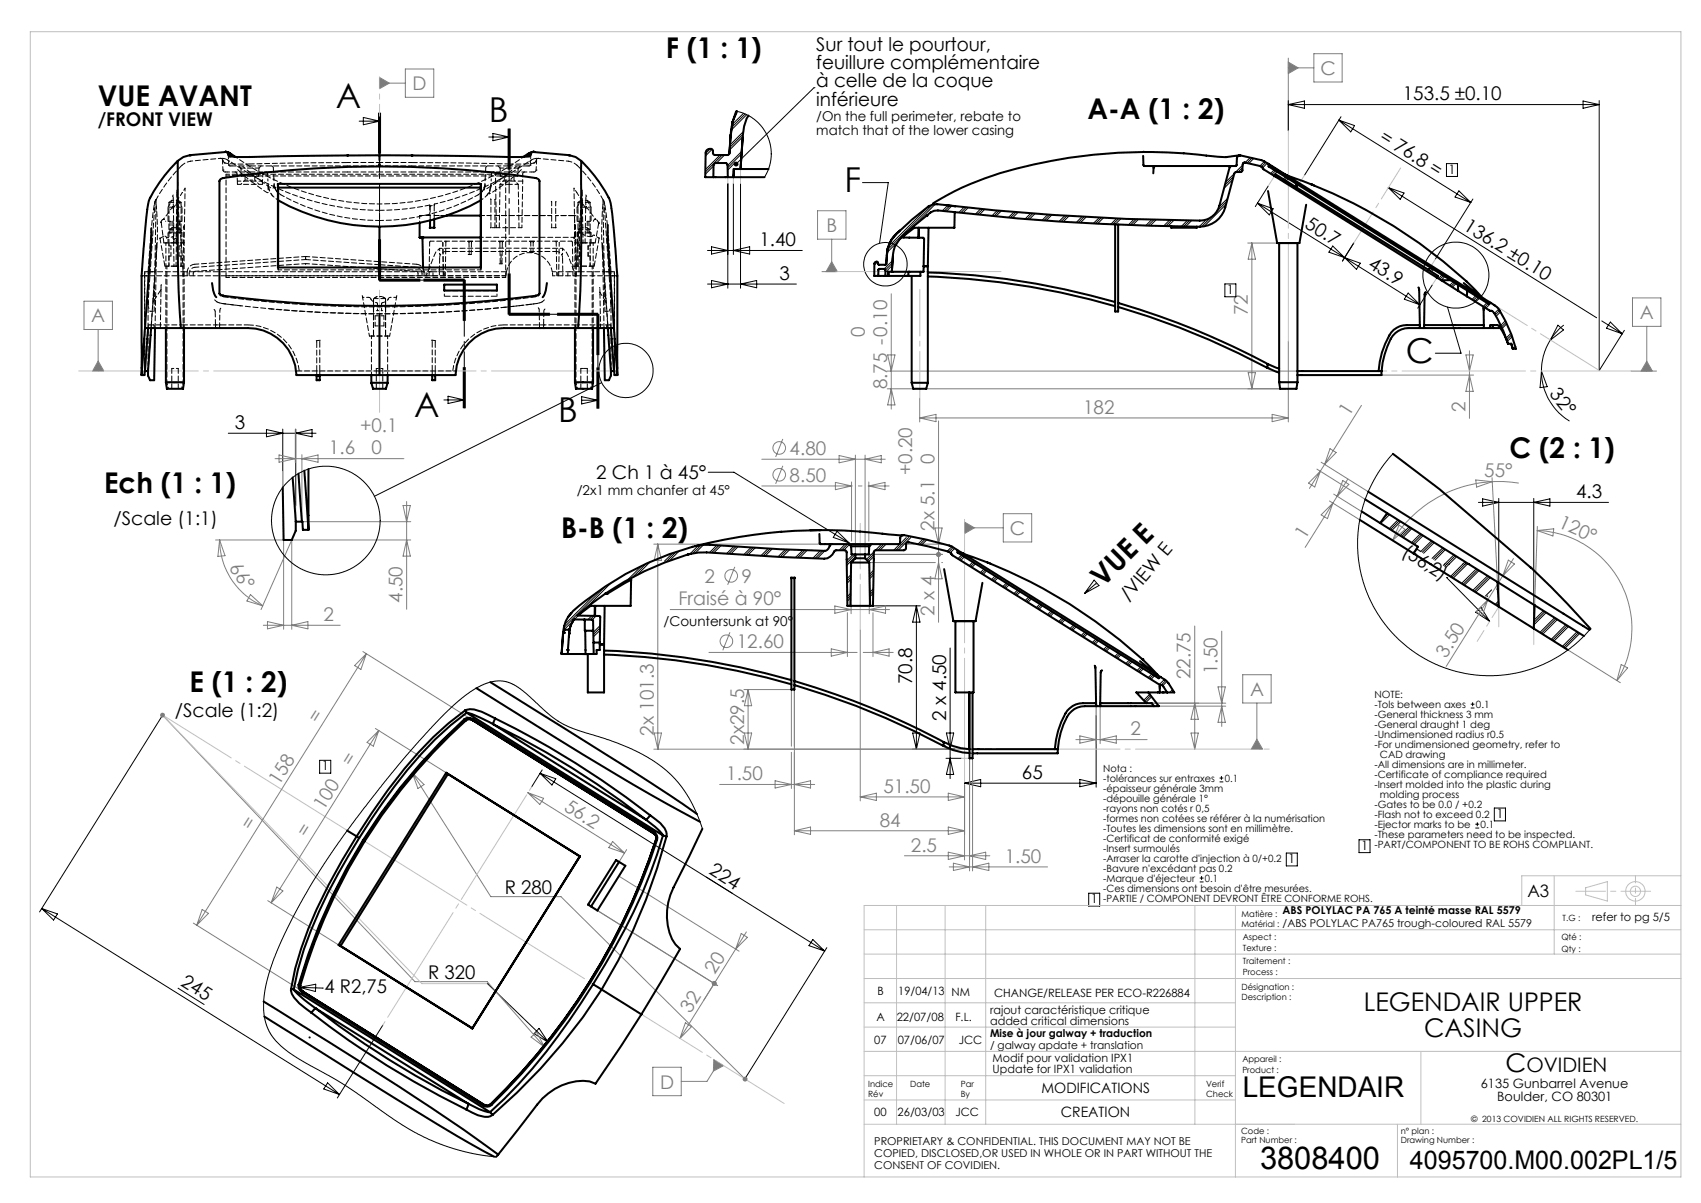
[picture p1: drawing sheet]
<svg xmlns="http://www.w3.org/2000/svg" width="420mm" height="297mm" viewBox="0 0 420 297" stroke-linecap="round" stroke-linejoin="round" font-family="sans-serif">
<defs><g id="words">
<g font-size="8.5">
<text x="82.9" y="26.7">A</text>
<text x="120.7" y="30.1">B</text>
<text x="208.5" y="47.4">F</text>
<text x="347.1" y="89.5">C</text>
<text x="102.3" y="103">A</text>
<text x="137.8" y="104.2">B</text>
</g>
<text font-size="7.8" x="311.1" y="288.6">3808400</text>
<g font-size="7.1">
<text x="164.4" y="14.4">F (1 : 1)</text>
<text x="24.1" y="26.1">VUE AVANT</text>
<text x="268.5" y="29.3">A-A (1 : 2)</text>
<text x="372.7" y="113">C (2 : 1)</text>
<text x="25.7" y="121.8">Ech (1 : 1)</text>
<text x="138.5" y="132.9">B-B (1 : 2)</text>
<text x="272.3" y="145.1" transform="rotate(-45 272.3 145.1)">VUE E</text>
<text x="46.8" y="170.7">E (1 : 2)</text>
<text x="306.9" y="270.8">LEGENDAIR</text>
</g>
<g font-size="6.3">
<text x="336.8" y="249.6">LEGENDAIR UPPER</text>
<text x="351.6" y="256">CASING</text>
<text x="371.7" y="264.6">C</text>
<text x="348.1" y="288.6">4095700.M00.002PL1/5</text>
</g>
<text font-size="4.9" x="376.9" y="264.6">OVIDIEN</text>
<g font-size="4.7">
<text x="201.5" y="12.6">Sur tout le pourtour,</text>
<text x="201.5" y="17.1">feuillure complémentaire</text>
<text x="201.5" y="21.6">à celle de la coque</text>
<text x="201.5" y="26.1">inférieure</text>
<text x="346.4" y="24.8">153.5 ±0.10</text>
<text x="24.1" y="31.1">/FRONT VIEW</text>
<text x="340.3" y="34.5" transform="rotate(32 340.3 34.5)">= 76.8 =</text>
<text x="322" y="56.1" transform="rotate(32 322 56.1)">50.7</text>
<text x="361.1" y="56.5" transform="rotate(32 361.1 56.5)">136.2 ±0.10</text>
<text x="187.5" y="60.8">1.40</text>
<text x="337.6" y="65.9" transform="rotate(32 337.6 65.9)">43.9</text>
<text x="192.5" y="69.1">3</text>
<text x="382.4" y="97.4" transform="rotate(51 382.4 97.4)">32°</text>
<text x="58" y="105.9">3</text>
<text x="147.2" y="118.3">2 Ch 1 à 45°</text>
<text x="389.1" y="123">4.3</text>
<text x="28" y="129.6">/Scale (1:1)</text>
<text x="346" y="137" transform="rotate(32 346 137)">(56,2)</text>
<text x="278.7" y="148.7" transform="rotate(-50 278.7 148.7)">/VIEW E</text>
<text x="225.3" y="168.9" transform="rotate(-90 225.3 168.9)">70.8</text>
<text x="43.2" y="176.9">/Scale (1:2)</text>
<text x="233.6" y="177.9" transform="rotate(-90 233.6 177.9)">2 x 4.50</text>
<text x="252.3" y="192.3">65</text>
<text x="174.9" y="215.6" transform="rotate(32 174.9 215.6)">224</text>
<text x="124.7" y="220.8">R 280</text>
<text x="44.4" y="243.1" transform="rotate(32 44.4 243.1)">245</text>
<text x="80.2" y="245.2">4 R2,75</text>
<text x="105.7" y="241.7">R 320</text>
</g>
<g font-size="4.7" fill="#808080">
<text x="101.9" y="22.3">D</text>
<text x="326" y="18.5">C</text>
<text x="204" y="57.3">B</text>
<text x="308.1" y="77.8" transform="rotate(-90 308.1 77.8)">72</text>
<text x="22.5" y="79.6">A</text>
<text x="213.5" y="83.1" transform="rotate(-90 213.5 83.1)">0</text>
<text x="404.9" y="78.8">A</text>
<text x="219.1" y="96.1" transform="rotate(-90 219.1 96.1)">8.75 -0.10</text>
<text x="361.8" y="101.7" transform="rotate(-90 361.8 101.7)">2</text>
<text x="88.9" y="106.7">+0.1</text>
<text x="267.4" y="102.2">182</text>
<text x="333.1" y="103.1" transform="rotate(-58 333.1 103.1)">1</text>
<text x="81.2" y="112.2">1.6</text>
<text x="91.7" y="112.2">0</text>
<text x="195" y="112.3">4.80</text>
<text x="195" y="119">8.50</text>
<text x="225.2" y="117.3" transform="rotate(-90 225.2 117.3)">+0.20</text>
<text x="230.7" y="114.5" transform="rotate(-90 230.7 114.5)">0</text>
<text x="366.5" y="117.9">55°</text>
<text x="230.7" y="131.1" transform="rotate(-90 230.7 131.1)">2x 5.1</text>
<text x="384.6" y="130.2" transform="rotate(24 384.6 130.2)">120°</text>
<text x="249.4" y="132.1">C</text>
<text x="322.3" y="133.2" transform="rotate(-58 322.3 133.2)">1</text>
<text x="56.4" y="140.2" transform="rotate(54 56.4 140.2)">66°</text>
<text x="174" y="143.9">2</text>
<text x="183.1" y="143.9">9</text>
<text x="99.4" y="148.8" transform="rotate(-90 99.4 148.8)">4.50</text>
<text x="167.5" y="149.5">Fraisé à 90°</text>
<text x="79.8" y="153.3">2</text>
<text x="230.7" y="152" transform="rotate(-90 230.7 152)">2 x 4</text>
<text x="181.9" y="160.1">12.60</text>
<text x="294" y="167.7" transform="rotate(-90 294 167.7)">22.75</text>
<text x="300.7" y="166.4" transform="rotate(-90 300.7 166.4)">1.50</text>
<text x="357.1" y="162.6" transform="rotate(-58 357.1 162.6)">3.50</text>
<text x="308.6" y="171.8">A</text>
<text x="78.5" y="178.7" transform="rotate(-58 78.5 178.7)">=</text>
<text x="161.4" y="181.6" transform="rotate(-90 161.4 181.6)">2x 101.3</text>
<text x="183.7" y="183.8" transform="rotate(-90 183.7 183.8)">2x29.5</text>
<text x="279.1" y="181.6">2</text>
<text x="86.7" y="189.3" transform="rotate(-58 86.7 189.3)">=</text>
<text x="68.9" y="194" transform="rotate(-58 68.9 194)">158</text>
<text x="179.3" y="192.6">1.50</text>
<text x="218.1" y="195.7">51.50</text>
<text x="79.9" y="200.2" transform="rotate(-58 79.9 200.2)">100</text>
<text x="139.1" y="199.9" transform="rotate(32 139.1 199.9)">56.2</text>
<text x="61.9" y="205.2" transform="rotate(-58 61.9 205.2)">=</text>
<text x="75.7" y="207" transform="rotate(-58 75.7 207)">=</text>
<text x="217.2" y="204.1">84</text>
<text x="224.9" y="210.3">2.5</text>
<text x="248.1" y="213">1.50</text>
<text x="176.5" y="240.6" transform="rotate(-58 176.5 240.6)">20</text>
<text x="170.5" y="250.2" transform="rotate(-58 170.5 250.2)">32</text>
<text x="163" y="268.7">D</text>
</g>
<text font-size="4.2" x="377.1" y="221.5">A3</text>
<g font-size="3.5">
<text x="257.2" y="269.7">MODIFICATIONS</text>
<text x="262" y="275.9">CREATION</text>
</g>
<g font-size="3.3">
<text x="201.5" y="29.9">/On the full perimeter, rebate to</text>
<text x="201.5" y="33.4">match that of the lower casing</text>
<text x="142.4" y="122.3">/2x1 mm chanfer at 45°</text>
<text x="163.8" y="154.5">/Countersunk at 90°</text>
</g>
<g font-size="3.2">
<text x="357.6" y="42.8">1</text>
<text x="302.9" y="72.6">1</text>
<text x="79.4" y="190.2">1</text>
<text x="369.5" y="202">1</text>
<text x="336.1" y="209.8">1</text>
<text x="318.1" y="213.1">1</text>
<text x="269.3" y="223">1</text>
<text x="365.6" y="268.6">6135 Gunbarrel Avenue</text>
<text x="369.7" y="271.7">Boulder, CO 80301</text>
</g>
<g font-size="2.8">
<text x="393.1" y="227.5">refer to pg 5/5</text>
<text x="216.6" y="245.7">B</text>
<text x="221.8" y="245.7">19/04/13</text>
<text x="234.9" y="245.9">NM</text>
<text x="216.4" y="252">A</text>
<text x="221.4" y="252">22/07/08</text>
<text x="235.9" y="252">F.L.</text>
<text x="244.5" y="250.2">rajout caractéristique critique</text>
<text x="245.5" y="246.2">CHANGE/RELEASE PER ECO-R226884</text>
<text x="215.9" y="257.7">07</text>
<text x="221.6" y="257.7">07/06/07</text>
<text x="236.7" y="257.7">JCC</text>
<text x="244.5" y="253.1">added critical dimensions</text>
<text x="245.1" y="262.1">Modif pour validation IPX1</text>
<text x="245.1" y="264.9">Update for IPX1 validation</text>
<text x="215.9" y="275.4">00</text>
<text x="221.6" y="275.4">26/03/03</text>
<text x="235.9" y="275.4">JCC</text>
</g>
<g font-size="2.7">
<text x="316.7" y="225.8">ABS POLYLAC PA 765 A teinté masse RAL 5579</text>
<text x="316.7" y="228.8">/ABS POLYLAC PA765 trough-coloured RAL 5579</text>
<text x="244.5" y="255.9">Mise à jour galway + traduction</text>
<text x="244.5" y="258.9">/ galway apdate + translation</text>
<text x="215.9" y="282.7">PROPRIETARY &amp; CONFIDENTIAL. THIS DOCUMENT MAY NOT BE</text>
<text x="215.9" y="285.7">COPIED, DISCLOSED,OR USED IN WHOLE OR IN PART WITHOUT THE</text>
<text x="215.9" y="288.7">CONSENT OF COVIDIEN.</text>
</g>
<g font-size="2.5">
<text x="339.3" y="172.3">NOTE:</text>
<text x="339.3" y="177.2">-General thickness 3 mm</text>
<text x="339.3" y="179.7">-General draught 1 deg</text>
<text x="339.3" y="174.8">-Tols between axes</text>
<text x="364.4" y="174.8">0.1</text>
<text x="339.3" y="182.2">-Undimensioned radius r0.5</text>
<text x="339.3" y="184.7">-For undimensioned geometry, refer to</text>
<text x="272.4" y="190.5">Nota :</text>
<text x="339.3" y="189.6">-All dimensions are in millimeter.</text>
<text x="340.7" y="187.1">CAD drawing</text>
<text x="272.4" y="193">-tolérances sur entraxes</text>
<text x="272.4" y="195.5">-épaisseur générale 3mm</text>
<text x="272.4" y="197.9">-dépouille générale 1°</text>
<text x="302.4" y="193">0.1</text>
<text x="339.3" y="192.1">-Certificate of compliance required</text>
<text x="339.3" y="194.5">-Insert molded into the plastic during</text>
<text x="340.7" y="197">molding process</text>
<text x="272.4" y="200.4">-rayons non cotés r 0,5</text>
<text x="272.4" y="202.9">-formes non cotées se référer à la numérisation</text>
<text x="339.3" y="199.5">-Gates to be 0.0 / +0.2</text>
<text x="339.3" y="201.9">-Flash not to exceed 0.2</text>
<text x="272.4" y="205.3">-Toutes les dimensions sont en millimètre.</text>
<text x="272.4" y="207.8">-Certificat de conformité exigé</text>
<text x="339.3" y="204.4">-Ejector marks to be</text>
<text x="339.4" y="206.9">-These parameters need to be inspected.</text>
<text x="339.4" y="209.3">-PART/COMPONENT TO BE ROHS COMPLIANT.</text>
<text x="365.6" y="204.4">0.1</text>
<text x="272.4" y="210.3">-Insert surmoulés</text>
<text x="272.4" y="212.8">-Arraser la carotte d'injection à 0/+0.2</text>
<text x="272.4" y="215.2">-Bavure n'excédant pas 0.2</text>
<text x="272.4" y="217.7">-Marque d'éjecteur</text>
<text x="272.4" y="220.2">-Ces dimensions ont besoin d'être mesurées.</text>
<text x="297.5" y="217.7">0.1</text>
<text x="272.4" y="222.6">-PARTIE / COMPONENT DEVRONT ÊTRE CONFORME ROHS.</text>
</g>
<g font-size="2.1">
<text x="306.6" y="226.3">Matière :</text>
<text x="385.8" y="227.5">T.G :</text>
<text x="306.6" y="228.8">Matérial :</text>
<text x="306.9" y="232.2">Aspect :</text>
<text x="385.5" y="232">Qté :</text>
<text x="306.9" y="237.9">Traitement :</text>
<text x="306.9" y="234.8">Texture :</text>
<text x="385.5" y="235">Qty :</text>
<text x="306.6" y="244.4">Désignation :</text>
<text x="306.9" y="240.7">Process :</text>
<text x="306.6" y="247">Description :</text>
<text x="306.8" y="262.2">Appareil :</text>
<text x="214.4" y="268.3">Indice</text>
<text x="224.7" y="268.3">Date</text>
<text x="237.2" y="268.3">Par</text>
<text x="297.8" y="268.3">Verif</text>
<text x="306.8" y="264.8">Product :</text>
<text x="214.4" y="270.9">Rév</text>
<text x="237.2" y="270.9">By</text>
<text x="297.8" y="270.9">Check</text>
<text x="306.4" y="280">Code :</text>
<text x="345.9" y="280">n° plan :</text>
<text x="363.2" y="276.9">© 2013 COVIDIEN ALL RIGHTS RESERVED.</text>
<text x="306.4" y="282.3">Part Number :</text>
<text x="345.9" y="282.3">Drawing Number :</text>
</g>
</g></defs>
<g fill="none" stroke="#808080" stroke-width=".25">
<path d="M93.7 19.1l2.4 1.4-2.4 1.4zM100.1 17h7v7h-7zM318.1 15.3l2.4 1.5-2.4 1.4zM318.1 16.8h6.3M318.1 14.4v17.9M324.4 13.3h7v6.9h-7zM93.7 20.5h6.4M201.9 52h7v7.1h-7zM205.4 59.1v8M20.7 74.4h7.1v6.9h-7.1zM203 67.1h3.3M205.4 64.6l1.4 2.5h-2.8z"/>
<path d="M220.1 72.5v28.5M308.1 60h8.5M309.1 60v36M309.1 60l.9 4h-1.8zM403.1 73.6h7v7h-7zM24.2 89.1l1.4 2.5h-2.7zM24.2 81.3v10.3M219.1 91.6h101M219.1 96h99.8M219.2 87.6h1.8l-.9 4zM220.1 96l.9 4h-1.8zM227.1 98.3v5.9"/>
<path d="M308.2 92h1.8l-.9 4zM318.1 84.2v20M341.1 92.6h22.8M362 87.6h1.7l-.9 4zM362.8 86.6v16.7M362.8 92.6l.9 4h-1.7zM402.7 91.6h6.3M406.6 89.2l1.4 2.4h-2.8zM406.6 80.6v11M67.9 113.2h31.8M68.9 112.3l4 .9-4 .9zM72.9 106v8.2"/>
<path d="M74.5 112.3v16.5M74.5 113.2l4-.9v1.8zM188.1 120h22.3M188.1 113.4h30.5M193.3 108.4l-1.8 4.4M193.3 115l-1.8 4.4M206.3 119.1l4 .9-4 .9zM207.2 112.5l4 .9-4 .9zM210.3 119v14.6M211.2 112.4v24.5M211.9 120h.9M213.6 112.4v24.5"/>
<path d="M213.6 113.4l4-.9v1.8zM214.3 120h5.2M214.5 119v14.6M214.5 120l4-.9v1.8zM227.1 103.2h91M227.1 103.2l4-.9v1.8zM231.7 103.9v49.7M314.1 102.3l4 .9-4 .9zM325.2 115.8l17.3 10.9M326 116.3l-2.7 4.3M326 116.3l-1.4 3.9-1.5-.9zM326.2 114.1l11.6 7.3"/>
<path d="M328.4 110.8l1.5 .9-2.8 2.9zM331.5 118.6l1.6 1-2.9 2.9zM332.8 118.2l-2.6 4.3M336.2 100.1l-10.2 16.2M364.4 118.5l4 .4-3.8 1.4zM368.4 117.9l1.3 25.8M368.4 118.9a30.8 30.8 0 0 0-24.5 14.5M368.4 118.9h3.3l3.3 .4M53.2 133.3h16.8v22.1M54.2 133.3a17.8 17.8 0 0 0 10.7 16.3M54.2 133.3l1.4 3.9-1.8 .2zM72 133.3l-7.5 17.2"/>
<path d="M72 133.3v22.1M72 133.3h29.4M74.7 128.8h26.7M99.5 124.8h1.8l-.9 4zM100.4 123.8v26.6M100.4 133.3l.9 4h-1.8zM161.4 134.3h71.3M162.4 134.3v50.7M162.4 134.3l.9 4.1h-1.8zM181.4 139.9l-1.7 4.5M210.1 138.9v12.6M210.3 135.1v1.8"/>
<path d="M214.5 135.1v1.8h18.2M230.8 130.3h1.8l-.9 4zM231 138.9h-16.4v12.6M231.7 138.9l.9 4h-1.8zM232.5 138.9h.2M238.2 128.9l2.4 1.4-2.4 1.4zM238.2 130.3h9.5M247.7 126.8h7v7h-7zM326.2 127.1l2.9-2.9-1.3 3.9zM328.3 123.7l7.4 4.6M329.3 122l11.5 7.1M330.2 122.5l-7.9 12.6"/>
<path d="M343 132.9l10.2 6.4M345.4 129.6l1.5 1.1-3 2.7zM349 136.7l19.2 11.9M372.4 138.3l1.5 .9-2.8 3zM373.7 137.9l-2.6 4.3M379.6 131a24.2 24.2 0 0 1 19.6 37M379.6 131l4-.4-.2 1.7zM379.6 130l-.7 19.4M61.8 146.8l3.1 2.8-3.9-1.2zM65 154.4h19M66 153.5l4 .9-4 .9zM72 154.4l4-.9v1.8z"/>
<path d="M165.5 150.5h54.1M180.2 156.1l-1.7 4.4M206.1 149.6l4 .9-4 .9zM209.2 149.6v.2M209.2 151.3v10.8M212.4 155.5v42.2M214.6 150.5l4.1-.9v1.8zM215.5 149.6v.2M215.5 151.3v10.8M295 154.5v30.5M301.7 155.8v23.5M367.3 148.1l-10.2 16.4"/>
<path d="M367.3 148.1l-1.3 3.9-1.5-1zM371.1 142.2l-3.8 5.9M378.7 155.2l21.4 13.4M40.1 176.6l62.3 65.8h17.9l14.1 16.1M89.6 160.9l27 16.8M90.5 161.4l-41.9 67M90.5 161.4l-1.4 3.9-1.5-1zM92.7 179.8l17.5 11M175 161.1h36.6M183.7 170.2h11.7v14M184.7 170.2v14.8M184.7 170.2l.9 4h-1.8z"/>
<path d="M196.1 170.2v35.9M205.2 160.2l4 .9-4 .9zM213.1 161.1h7.5M215.5 161.1l4-.9v1.8zM270.7 174.3v9.3M271.6 174.3v9.3M283 173.6h19.6M284.9 174.3h17.7M295 173.6l.9 4h-1.8zM300.7 169.6h1.8l-.8 4zM301.7 174.3l.8 4h-1.8zM306.8 166.6h7.1v7h-7.1z"/>
<path d="M310.3 173.6v11.4M400.3 164.1l1.6 .8-2.7 3.1zM93.5 180.4l-26.5 42.5M93.5 180.4l-1.3 3.8-1.6-.9zM101.8 190.8l19.4 30.6h17.3l45.5 45M101.8 190.8l2.9 2.9-1.5 1zM130.4 195.7l23.8 14.9M130.4 195.7l3.8 1.4-.9 1.5zM161.4 185h81.3M161.5 181h1.8l-.9 4zM177.7 193.7h23.5M183.8 181h1.8l-.9 4z"/>
<path d="M191.4 192.8l4 .9-4 .9zM195.4 185.7v9M196.1 193.7l4-.9v1.8zM212.4 196.7h25.8M212.4 196.7l4-.9v1.8zM234.1 195.8l4.1 .9-4.1 .9zM238.2 193.8v18.5M239.4 187.2v27.8M240.1 187.2v27.8M265.6 182.6h17.6M266.6 181.7l4.1 .9-4.1 .9zM271.6 182.6l4-.9v1.8z"/>
<path d="M294.1 181h1.8l-.9 4zM310.3 182.5l1.4 2.5h-2.7zM68.3 219l1.5 1-2.8 2.9zM151.3 207.7l2.9 2.9-3.9-1.3zM152.8 216.3l29.7 18.5M154.7 209.8l-3.4 5.5M196.1 205.1h42.1M196.1 205.1l4-.9v1.8zM223.3 211.3h21.1M234.1 204.2l4.1 .9-4.1 .9zM234.1 210.4l4.1 .9-4.1 .9zM234.4 214h24.3"/>
<path d="M235.4 213.1l4 .9-4 .9zM239.4 211.3l4-.9v1.8zM240.1 214l4.1-.9v1.8zM47.7 227.9l27 16.9M49.9 224.5l1.6 1-2.9 2.9zM66.1 222.4l17.5 10.9M147.5 224.8l29.7 18.5M183 230.5l1.5 .9-2.9 2.9zM184.3 230.1l-16.4 26.3M131.1 256l1.4-1.2 1.9 3.7zM169.2 252.5l1.5 1-2.8 2.9zM161.2 263.5h7v7h-7z"/>
<path d="M176.2 261.6l2.4 1.5-2.5 1.3zM177.4 262.4l-2.8 4.6h-6.4"/>
<circle cx="192.4" cy="110.6" r="1.55"/>
<circle cx="192.4" cy="117.2" r="1.55"/>
<circle cx="179.4" cy="158.3" r="1.55"/>
<circle cx="180.5" cy="142.2" r="1.56"/>
</g>
<g fill="none" stroke="#000" stroke-width=".25">
<path d="M88.7 29.9h5M89.7 29l4 .9-4 .9zM93.5 27.9v10M93.7 27.9v10M94 27.9v10M120.7 33.8h5M121.7 32.9l4 .9-4 .9zM125.5 31.8v10M125.7 31.8v10M126 31.8v10M201 21.7h.1M201 21.7l-19.2 18.8"/>
<path d="M318.1 24.8v7.5M318.1 25.8h76.8M318.1 25.8l4-.9v1.8zM330.6 29.7l32.5 20.3M330.6 29.7l3.9 1.3-1 1.6zM331.1 28.8l-9 14.5M390.9 24.9l4 .9-4 .9zM394.9 24.8v66.7l6.2-9.9M93.5 59.2v10M93.7 59.2v10h10M94 59.2v10zM179.7 45.3v25.9"/>
<path d="M181.1 45.3v17.5M182.8 45.3v25.9M213 45.1h6.3l-2.1 15M310.5 50.2l40.1 25M310.5 50.2l3.9 1.3-1 1.6zM313.2 45.9l-3.2 5.1M342.8 46.3l51.4 32.2M342.8 46.3l3.9 1.4-1 1.5zM357.2 40.4h2.7v3.2h-2.7zM360.2 47.1l2.9 2.9-3.8-1.4zM363.7 49.1l-9.3 14.9M93.7 68.9h10"/>
<path d="M93.7 69.4h10M104.6 69.2h10v10M104.6 68.9h10M104.6 69.4h10M114.4 69.2v10M114.9 69.2v10M125.5 67.6v10M125.7 67.6v10h10M125.7 77.8h10M125.7 77.3h10M126 67.6v10M137.6 77.6h10v10"/>
<path d="M137.6 77.8h10M137.6 77.3h10M147.4 77.6v10M147.9 77.6v10M174.7 70.1h21.9M174.7 61.8h23.4M175.7 69.2l4 .9-4 .9zM175.7 60.9l4 .9-4 .9zM181.1 61.8l4-.9v1.8zM182.8 70.1l4-.9v1.8zM302.4 70.1h2.8v3.2h-2.8zM329.1 60.7l2.9 2.9-3.9-1.3z"/>
<path d="M332 63.6l3.9 1.4-1 1.5zM334.3 60l-2.8 4.4M347.7 72.4l2.9 2.8-3.9-1.3zM353.7 70.3l-3.6 5.8M357.4 75.8l3.4 11.4h-6.4M395.5 79.2l5 3.2M397.6 79.5l2.9 2.9-3.8-1.4zM109.6 98.7h5M110.6 97.8l4 .9-4 .9zM114.4 90.7v10M114.6 90.7v10M114.9 90.7v10"/>
<path d="M143.6 98.8h4M143.6 97.9l4 .9-4 .9zM147.4 90.8v10M147.6 90.8v10M147.9 90.8v10M148.6 94.5l-56.1 28M380.6 91.6a14.3 14.3 0 0 0 6.9 12.4M380.6 91.6l1.4 3.9-1.7 .2zM382.8 84l-1 1.9-.7 2-.4 2.1-.1 1.6M384.7 80.3l1.3 1.2-3.2 2.5zM386.1 80.3l-.4 .3a13.2 13.2 0 0 0-2.9 3.4M56.4 107h21.6"/>
<path d="M65.8 106l4 1-4 .8zM69.8 105.9v14.5M73 105.9v18.9M73 107l4-1v1.8zM174.9 116.6h6.3l28.4 17.4M206.7 131.2l2.9 2.8-3.9-1.3zM365.1 124h32.1M366.1 123.2l4 .8-4 1zM370.1 123v26.8M378.7 123v32.2M378.7 124l4-.8v1.8zM215.5 149.6h11.8"/>
<path d="M226.3 149.6v35.4M226.3 149.6l.9 4h-1.8zM234.6 160v32.2M270.2 143.2l1.2 1.4-3.6 1.9zM270.5 144.1h.1M270.5 144.1l-2.7 2.4M357.2 142.6h.1M357.2 142.6l10.6 10.8M364.4 151.2l1.3-1.3 2.1 3.5zM40.1 176.6l-30.3 48.5M270.7 176.6v17.7M363.1 174.8h1"/>
<path d="M363.1 173.8h1M363.6 173.4v.9M78.9 187.7h2.8v3.2h-2.8zM133.3 190.9l70.3 43.9M133.3 190.9l3.9 1.4-.9 1.5zM133.9 190.1l-2.6 4.2M225.2 185h10.6M225.4 181h1.8l-.9 4zM233.6 187.2h3.7M233.7 181h1.8l-.9 4zM234.6 187.2l.9 4h-1.8zM238.2 193.4h32.5"/>
<path d="M238.2 193.4l3.9-1v1.8zM266.6 192.4l4.1 1-4.1 .8zM301.1 193h.9M301.1 192.1h.9M301.6 191.6v.9M369 199.5h2.7v3.2h-2.7zM174.3 216.5l6.6 4.1M296.2 217.7h1M296.2 216.8h1M296.7 216.3v.9M317.6 210.6h2.7v3.2h-2.7zM335.6 207.3h2.7v3.2h-2.7z"/>
<path d="M364.3 204.4h.9M364.3 203.5h.9M364.8 203v1M10.3 224.3l73.5 45.9M10.3 224.3l3.9 1.3-1 1.6zM200.7 231.9l2.9 2.9-3.9-1.3zM204.2 234l-20.3 32.4M268.8 220.5h2.7v3.2h-2.7zM43.9 243.9l6.6 4.1M73.9 243.8l5.7 .1M73.9 243.8l4.1-.8-.1 1.8zM79.6 243.9h.1"/>
<path d="M94.5 253.1l-11.2 18M120.3 242.8h.1M120.3 242.8l15.1 14.5M133.1 253.9l2.3 3.4-3.5-2.1zM80.9 267.3l2.9 2.9-3.9-1.4z"/>
<circle cx="218.6" cy="65.2" r="5.4"/>
<circle cx="359.5" cy="67.9" r="8.2"/>
<circle cx="154.5" cy="91.5" r="6.7"/>
</g>
<g fill="none" stroke="#c0c0c0" stroke-width=".25">
<path d="M7.5 7.8h407.5v282.8h-407.5zM179.7 43.7v1.6M181.1 43.7v1.6M182.8 41.7v3.6M315 43l-1.8 2.9M322.1 43.3l-1.9 3M354.4 64l-1.7 2.6M355.1 68.1l-1.4 2.2M69.8 116.4v4.1M73 124.8v6.2M370.1 149.8v5M378.7 155.2v3.9"/>
<path d="M39.6 176.6h1M39.8 176.2l.7 .7M40.1 176.6l64.1 66.2h16.1M40.1 176v1.1M40.5 176.2l-.7 .7M270.7 174.3v2.3M235.8 185h4.3M237.3 187.2h2.1M383.8 216.2v19.3M391.5 219.2l5.4-1.5v4.8l-5.4-1.6zM415 216.2h-39.3v7.4M213.4 229.5h201.6"/>
<path d="M213.4 235.5h201.6M221.4 223.6v54M233.4 223.6v54M243.4 223.6v54M295 223.6v54M305 223.6v67M415 223.6h-201.6v67M213.4 241.6h201.6M213.4 247.6h91.6M213.4 253.6h91.6M213.4 259.6h201.6M350.8 259.6v18"/>
<path d="M183.4 266.4h1M183.6 266l.7 .7M183.9 265.9v1M184.3 266l-.7 .7M213.4 265.6h91.6M213.4 271.6h91.6M213.4 277.6h201.6M345.1 277.6v13"/>
<circle cx="403.8" cy="220.1" r="2.39"/>
<circle cx="403.8" cy="220" r="1.28"/>
</g>
<path d="M93.7 27.9v41.3M114.6 69.2h-20.9" fill="none" stroke="#000" stroke-width=".25" stroke-dasharray="6.3 1.3 1.3 1.3" stroke-dashoffset="2.9"/>
<path d="M114.6 69.2v31.5" fill="none" stroke="#000" stroke-width=".25" stroke-dasharray="6.3 1.3 1.3 1.3" stroke-dashoffset="2.6"/>
<path d="M125.7 31.8v45.8" fill="none" stroke="#000" stroke-width=".25" stroke-dasharray="6.3 1.3 1.3 1.3" stroke-dashoffset=".6"/>
<path d="M125.7 77.6h21.9" fill="none" stroke="#000" stroke-width=".25" stroke-dasharray="6.3 1.3 1.3 1.3" stroke-dashoffset="2.4"/>
<path d="M147.6 77.6v23.2" fill="none" stroke="#000" stroke-width=".25" stroke-dasharray="6.3 1.3 1.3 1.3" stroke-dashoffset="1.7"/>
<path d="M389.1 220h18.5" fill="none" stroke="#c0c0c0" stroke-width=".25" stroke-dasharray="30.5 1.3 1.3 1.3" stroke-dashoffset="23.2"/>
<path d="M403.8 216.2v7.3" fill="none" stroke="#c0c0c0" stroke-width=".25" stroke-dasharray="30.5 1.3 1.3 1.3" stroke-dashoffset="28.7"/>
<path d="M242.8 184.9h71.3" fill="none" stroke="#c0c0c0" stroke-width=".25" stroke-dasharray="30.5 1.3 1.3 1.3" stroke-dashoffset="-3.3"/>
<path d="M238.2 127.4v66.4" fill="none" stroke="#c0c0c0" stroke-width=".25" stroke-dasharray="30.5 1.3 1.3 1.3" stroke-dashoffset="-.8"/>
<path d="M212.4 129.2v26.3" fill="none" stroke="#c0c0c0" stroke-width=".25" stroke-dasharray="30.5 1.3 1.3 1.3" stroke-dashoffset="19.2"/>
<path d="M150.9 91.6h-131.5" fill="none" stroke="#c0c0c0" stroke-width=".25" stroke-dasharray="30.5 1.3 1.3 1.3" stroke-dashoffset="1"/>
<path d="M93.7 71.6v30.2" fill="none" stroke="#c0c0c0" stroke-width=".25" stroke-dasharray="30.5 1.3 1.3 1.3" stroke-dashoffset="15.1"/>
<path d="M93.7 28.7v-9.7" fill="none" stroke="#c0c0c0" stroke-width=".25" stroke-dasharray="30.5 1.3 1.3 1.3" stroke-dashoffset="27.5"/>
<path d="M370.1 149.8l-5.4 8.5" fill="none" stroke="#c0c0c0" stroke-width=".25" stroke-dasharray="30.5 1.3 1.3 1.3" stroke-dashoffset="27.3"/>
<path d="M40.1 176.5l153.5 95.9" fill="none" stroke="#c0c0c0" stroke-width=".25" stroke-dasharray="30.5 1.3 1.3 1.3" stroke-dashoffset="10.5"/>
<path d="M131.3 194.3l-36.8 58.8" fill="none" stroke="#c0c0c0" stroke-width=".25" stroke-dasharray="30.5 1.3 1.3 1.3" stroke-dashoffset="-2.3"/>
<path d="M334.3 60l11.5-18.5" fill="none" stroke="#c0c0c0" stroke-width=".25" stroke-dasharray="30.5 1.3 1.3 1.3" stroke-dashoffset="21.5"/>
<path d="M320.1 91.6h82.7" fill="none" stroke="#c0c0c0" stroke-width=".25" stroke-dasharray="30.5 1.3 1.3 1.3" stroke-dashoffset="8.2"/>
<path d="M362.6 71.3l32.3 20.2" fill="none" stroke="#c0c0c0" stroke-width=".25" stroke-dasharray="30.5 1.3 1.3 1.3" stroke-dashoffset="13.3"/>
<path d="M318.1 84.2v-51.9" fill="none" stroke="#c0c0c0" stroke-width=".25" stroke-dasharray="30.5 1.3 1.3 1.3" stroke-dashoffset="6.4"/>
<path d="M227.1 71.4v26.9" fill="none" stroke="#c0c0c0" stroke-width=".25" stroke-dasharray="30.5 1.3 1.3 1.3" stroke-dashoffset="19"/>
<path d="M247.2 67h-40.9" fill="none" stroke="#c0c0c0" stroke-width=".25" stroke-dasharray="30.5 1.3 1.3 1.3" stroke-dashoffset="12"/>
<path d="M181.4 40a.6 .6 0 0 1 .8 .1 .6 .6 0 0 1 0 .8 .6 .6 0 0 1-.9 0l.5-.4-.5 .3-.1-.4z" fill="#000"/>
<g fill="#808080">
<path d="M175.9 242.4l.3-.2 .5 .1-.3 .5 .3-.5a.6 .6 0 0 1 .1 .8 .6 .6 0 0 1-.8 .2 .6 .6 0 0 1-.1-.9z"/>
<path d="M231.3 136.5l.4-.2v.6v-.6a.6 .6 0 0 1 .6 .7 .6 .6 0 0 1-.9 .4 .6 .6 0 0 1-.1-.9z"/>
<path d="M231.3 136.5a.6 .6 0 0 1 1 .2 .6 .6 0 0 1-.6 .8v-.6v.6l-.5-.2-.1-.5z"/>
<path d="M24.2 89.1l1.4 2.5h-2.7zM93.7 19.1l2.4 1.4-2.4 1.4zM406.6 89.2l1.4 2.4h-2.8zM205.4 64.6l1.4 2.5h-2.8zM318.1 15.3l2.4 1.5-2.4 1.4zM238.2 128.9l2.4 1.4-2.4 1.4zM310.3 182.5l1.4 2.5h-2.7zM176.2 261.6l-.1 2.8 2.5-1.3zM39.7 176.1a.62 .62 0 0 0 .3 1 .62 .62 0 0 0 .8-.7 .62 .62 0 0 0-1-.4l.3 .6zM183.6 265.9a.6 .6 0 0 0-.1 .9 .6 .6 0 0 0 .9 0l-.4-.4 .4 .4a.6 .6 0 0 0 0-.8 .6 .6 0 0 0-.8-.1z"/>
</g>
<g fill="none" stroke="#000" stroke-width=".5">
<path d="M43.9 39.8l-.4 .3a36.9 36.9 0 0 0-6.5 8.8M43.9 39.8v10.6a367.2 367.2 0 0 0 .8 30.6M46.9 38.4h.1M55.6 37.5h.2M55.6 37.5h.1M55.6 37.5l1.1 .3M55.7 37.5l-8.8 .8-1.6 .5-1.4 .9M55.8 37.5l.4 .2 .2 .5M55.8 37.5l1 .3 1.3 .9M56.3 38.1l.1 .2M56.4 38.2l.4 .5M56.9 38l.1 .2"/>
<path d="M85.8 38.4h15.8M85.8 38.4l-24.2 .4a16.5 16.5 0 0 1-5-.3v.1M85.8 38.4h.1M93.7 38.4v1.1M101.6 38.4l24.1 .4 3.4-.1 1.7-.2M101.6 38.4h.1M130.5 38l-.1 .2M130.8 37.8l-1.5 .9M131 38.2l-.3 .4M131 38.1v.2M131.3 37.6h.1M131.6 37.5h.2"/>
<path d="M131.6 37.5h.1M131.7 37.5h-.1a.66 .66 0 0 0-.6 .7M131.7 37.5h.1M131.7 37.5l8.8 .8 1.6 .5 1.4 .9M131.8 37.5h.1M131.8 37.5l-1.1 .3M140.5 38.4h.1M143.5 39.8v10.6a367.2 367.2 0 0 1-.8 30.6M143.5 39.8l.4 .3a36.9 36.9 0 0 1 6.5 8.8M180.4 33.3l-.3 4.7M180.5 32.5l-.1 1.2M180.5 32.3h.1"/>
<path d="M180.9 30.2l-.4 2.1M180.9 30.2l-.2 1.1M181.8 27.4l-.9 2.8M182 27.5l-1 2.2-.6 4-.4 4.4-.3 .2-3.3-.1-.4-.4v-.6a.94 .94 0 0 0-1.1-.5 .94 .94 0 0 0-.7 1l-.1 6h2M183.4 33.9l-.6 7.8M184.8 28.5l-.4 .7-.7 2-.9 10.5M282.3 38.5l.1 2.5h2.9M282.4 37.5a124.1 124.1 0 0 0-39.3 6.6 61 61 0 0 0-12.7 6.2M282.4 37.5h.1M282.4 37.5a218.7 218.7 0 0 1 20.2 1.3h.3M302.8 38.8h.1M302.9 38.8h.1"/>
<path d="M306.1 38.4l-3.2 .4M36.4 51.7a216.9 216.9 0 0 0-1.4 32.9v8M37 48.9l-.6 2.7M37.4 56.4l-.1 4.5-1.5 20.1M68.6 45.4h50.1M68.6 45.4v20.6h50.1v-20.6M68.6 45.4l.1 .9M68.7 49.5a50.8 50.8 0 0 0 25 6.4M68.7 46.3v19.7M68.7 46.3h50M93.7 41.1a248 248 0 0 0-38.9 3l-.6 .6v27.8l.2 .2 .7 .3a298.9 298.9 0 0 0 77.2 0M93.7 41.1a248 248 0 0 1 38.9 3l.6 .6v27.8l-.9 .5"/>
<path d="M93.7 55.9v10.1M93.7 40.4v.7M103.6 55v3.6h15.1M104.1 58.6h.5l-.3 .3M104.3 58.9l.2 7.1M104.3 58.9h.1M106.2 56.2l-.1 .1M106.2 56.2h1M106.2 54.4v1.8M107.2 56.2h.1M107.2 54.1v2.1M107.2 56.2l.1 .1"/>
<path d="M110.2 53.2h8.5M118.7 49.5a50.8 50.8 0 0 1-25 6.4M118.7 46.3v19.7M118.7 45.4v.9M150.1 55.5a331.1 331.1 0 0 0 1.4 24.5l.1 1M150.4 48.9l.6 2.5M151 51.5a214.5 214.5 0 0 1 1.4 33.1v8M176.1 43.7l.1-3 .5-.5h2.4l.5 .3 .1 3.2M176.1 43.7h3.6M179.7 43.7h9.1M181.2 41.7l-.1 2zM181.2 41.7h1.6"/>
<path d="M182.9 41.7h6.9M222.2 56.9l-.3 .3a7.2 7.2 0 0 0-2.7 4.1M222.7 58.6l5.4 .2-.1 8.3h-7.8M224.1 57.2l-.2 .2M225.6 56.2l-.1 .1M225.8 56.2l-2.8 2.2M226.8 56.2l-.1 2.5M226.9 56.2v2.5M228.8 53.2h.1M229 53.2h.1M229.3 56.2l-.2 9.5M231.4 50.4l-1.1 .1-1.1 .5-4 3.2-3.8 3.5-1.3 1.6a14 14 0 0 0-1.3 5.9l-.2 .2h-1.6l-.2-.5a.46 .46 0 0 0-.6-.3 .46 .46 0 0 0-.3 .5v3h1"/>
<path d="M231.4 50.4h.1M233.6 50.7l2.2 .2M235.7 52.4v3.8l-10.5 .1M275.3 55.4v21.5h.8v-21.4M285.3 41h18.8M285.3 41l-.5 .4v1.4M289.2 55.8v.4h6.3v-.3M304.1 41l-.5 .3-2.5 9.5a5 5 0 0 1-4.9 3.7 603 603 0 0 1-64.8-4.1M307.3 40.1l-.3 .2M313.1 40.4l-1.6-.9-5.2-1.1a.81 .81 0 0 0-.9 .9l-.1 1.6-1.2 .1M313.1 40.4l.1 .2M313.1 40.4l4.6 2.9"/>
<path d="M313.1 47.2l2.2 12.8h.6M313.2 40.6l4.6 2.9M313.2 40.6v.5l6.9 4.3M314.7 43.4l40.1 25.1M317.4 43.1l.2 .1M317.7 43.3l6.1 2.2M317.7 43.3l50.4 31.5M320.1 45.4l.1 .9M320.1 45.4l33.1 20.6M320.2 46.3l-5.2-3.3-.3 .5-2.7-1.7-.4-.5-.5-.3-4-.8-.2 .2-.3 1.9-1.5 .2-.3 .4-2.3 8.2a6.5 6.5 0 0 1-6.3 4.9 620 620 0 0 1-64.6-4h-1l-.7 .4a64.5 64.5 0 0 0-7.9 6.8l-1.1 1.7-.2 .9-.5 5.3M320.2 46.3l32.5 20.3M322.5 50.5l-1.6 9.5h-5"/>
<path d="M323.8 45.5a126.2 126.2 0 0 1 38.3 23.9M323.8 45.5h.1M52.4 69.9a5.6 5.6 0 0 0 .9 3.4l.1 .1M93.7 77.8v14.8M109.7 70.3h13v1.4h-13zM135 69.9a5.6 5.6 0 0 1-.9 3.4l-.1 .1M216.9 68.1v-1.6l.1-.1h1.5l.1 1.7M216.9 68.1h1.7M219 62.9l-.2 2.3M219 62.5v.6M219.2 61.3l-.2 1.1M219.2 61.3l-.1 .6"/>
<path d="M219.4 67.1l-.1 1zM219.4 67.1h.8M220.5 63.2l-.3 3.9M223.6 68.1h1.5v26.4M224.3 67.1v1M227.3 67.1v1h-8.7M228 65.7h1.1zM229.1 67.3a189.9 189.9 0 0 1 46.2 7.3M229.1 68.3a187.4 187.4 0 0 1 46.2 7.3M229.1 65.7v28.8M276.1 74.8a189.3 189.3 0 0 1 36.8 15M276.1 75.8a186.8 186.8 0 0 1 36.8 15"/>
<path d="M315.8 60h4.6v34.4M315.8 60v34.4M350.2 71l.2 .5 .2 9.5M352.1 72.2l-.3 .1v.4l-.2 8.3M352.7 66.6l2.4 1.5-.3 .4M353.2 66l-.5 .6M353.2 66l5 3.2M354.8 68.5l1 .7M355.8 69.2h2.4M355.8 69.2l4.2 2.6M358.2 69.2l1.8 1.1M360 70.3v1.5"/>
<path d="M360 70.3l2.3 1.4M360 71.8l2.2 1.4M361.4 69.9l4.2 3.3M362 69.4l3.8 3.9M362 69.4h.1M362.2 73.2l5.8 3.6a.81 .81 0 0 1 1 .6l2.2 4.3 1.2 3.2M362.3 71.7l5.3 3.4 .2-.3h.3M362.3 71.7l-.1 1.5M366.3 76l.1 5h1.5l.1-.7h1.7a10.2 10.2 0 0 1 2.7 4.6M368.1 74.8a4.9 4.9 0 0 1 2.2 1.9l1.5 2.6 1.4 3.3 1.1 3.5h-.8M35.8 81h8.9M35.8 81l-.8 11.6"/>
<path d="M36.5 81l-.7 10.6M36.5 91.6h-.8v1h-.7M37.3 80.9l-.8 10.7M38.3 81l-.2 12.9h-1.1l-.5-1.2v-1.1M41 94.4h4.4M41 94.4l.2 1.6h4l.2-1.6M41 81v13.4M44.7 81h16.5a12 12 0 0 1 12 11.6h20.5M45.4 81v13.4M78.2 92.6v1.3h.8v-1.3M79 92.7l-.8 .1M91.7 94.5h4"/>
<path d="M91.7 94.5l.4 1.5h3.2l.4-1.5M91.7 92.6v1.9M95.7 92.6v1.9M106.7 92.6l.8 .1v1.2h-.8zM142 94.4h4.4M142 94.4l.2 1.6h4l.2-1.6M142 81v13.4M142.7 81h-18.2a12.1 12.1 0 0 0-12.1 11.6h-18.7M142.7 81h8.9M146.4 81v13.4M149.1 81l.2 12.9h1.1l.4-1.2v-1.1M150.1 80.9l.7 10.7"/>
<path d="M150.8 81l.8 10.6M150.8 91.6h.9v1h.7M151.6 81l.8 11.6M225.1 94.5h4M225.1 94.5l.4 1.5h3.2l.4-1.5M312.9 89.8l2.9 1.2M312.9 90.8l2.9 1.2M312.9 90.8h.1M312.9 89.8v1M315.8 94.4h4.6M315.8 94.4l.3 1.6h4l.3-1.6M320.4 91.6h20.7"/>
<path d="M341.1 91.6v1h-20.7M350.6 80.6v-.3h-.2a14.7 14.7 0 0 0-4.7 .2 4.7 4.7 0 0 0-2.7 2.3 20.2 20.2 0 0 0-2.6 8.8M366.4 81h-18.6a5.5 5.5 0 0 0-5.3 4.5l-1.1 4-.3 2.1M366.4 80.3h-14.8v.3M367.9 81h.9M368.4 80.3l.4 .7M368.8 81h1.7M372.4 84.9h.8l.3 1.2M373.1 84.9l.4 1.2M72.2 117.9l.8 10.9M73.7 116.9l.8 11.9M75.1 116.2l1.1 14.6"/>
<path d="M76.2 115.8v15M343.9 112l11.6 8.8 22.5 19.4M69.8 120.4l.2 12.9h2l1-2.3v-2.2M73 128.8h1.7l.1 2h1.4M169.7 136.9a75.3 75.3 0 0 0-20.3 9.7M169.7 136.9l2.7-.5h2.1l18.2 1.1 10.8 .4a3.2 3.2 0 0 0 2.6-1.9l2.5-.1 .4 .2 .2 13.5h.8M170.5 136.7l-.8 .2M192.9 131.3a133.5 133.5 0 0 0-21.2 3.5M202.3 130.9l-9.4 .4M202.3 131.8l.2 2.5h2.9M202.5 130.9h.1M202.5 130.9h-2.4"/>
<path d="M202.5 130.9a197.2 197.2 0 0 1 19.5 1.2h1M205.4 134.3l-.4 .1-.2 .5a1.36 1.36 0 0 1-1.2 1.1l-10.8-.4-17.5-1.1-3 .2a73.7 73.7 0 0 0-30.8 16.1 6.2 6.2 0 0 0-2.2 4.4M205.4 134.3h4.2M209.6 134.3h5.6M209.6 134.3l.5 .6M210.1 138.9h4.5M210.1 134.9h4.5M210.1 134.9l.2 2h.9M210.1 138.9l-.1 10.7M211.2 137.8h2.4M211.2 136.9h2.4M211.2 136.9v.9"/>
<path d="M211.2 137.8l-1.1 1.1M213.6 137.8l1 1.1M213.6 136.9v.9M214.6 134.9l-.1 2h-.9M214.6 138.9l.2 10.7M215.2 134.3h6.8l.2-.2 .2-1.6 .7-.4a92.2 92.2 0 0 1 11.8 2.8l1.4 .8M215.2 134.3l-.6 .6M222.8 132.1h.2M224.3 133.9h.1M224.3 133.9l9.8 2.3 .7 .4M224.3 133.9l-.5 .3-.1 1.2-.4 .4-7.2 .1-.3 .2-.3 13.5h-.7M234.8 136.6l.4 .5 51.1 31.9 .6 .2 1.3 1.8"/>
<path d="M234.8 136.6h.1M236.3 135.7l.1 .7 49.7 31.1 .2-.4 .3 .1M236.3 135.7l50.3 31.5M237.4 136.5l.3 .1M237.7 136.6l6.8 2.5M244.5 139.1a125.3 125.3 0 0 1 37.6 23.7M335.7 128.3l13.3 8.4M336.2 126.3l4.6 2.8M337.1 123.3l5.4 3.4M337.8 121.4l54.7 34.1M340.8 129.1l9.3 5.9-1.1 1.7M342.5 126.7l-1.7 2.4"/>
<path d="M342.5 126.7l27.2 17M349 136.7l21.1 13.1M139 156.1v.2M139.1 156.3l-.4 5M139.3 154.7l-.6 6.8M139.3 155.2l.2 .3h1l.2-.2M139.3 155.2v.4a.41 .41 0 0 0 .2 .6M140.5 156.4h.1M140.7 155.3l1-2.4 4.6 .1 .2 5.6M140.7 155.3l-.5 5.2M141 154.4l-.5 2.8M141.1 151.3l-.8 1"/>
<path d="M141.7 153l-.4 .7M144.2 153l.2 .1M144.4 153v2.7h2.1M144.5 155.7l.1 5.8h2M145.6 149.6h.1M145.8 149.6l-2.8 2.1M146.5 158.6l.1 2.9M146.5 158.6h1.6M146.9 149.6l-.1 2.4M147 149.6l-.1 2.4M148.1 159.1h1.1zM148.1 158.6v1.9h-.8v1h-.7"/>
<path d="M149.2 159.1v11.9h-4.1v-9.5h-1.5M149.3 149.6l-.1 9.5M149.4 146.6h.1M149.4 146.6l-3.5 2.6-3.3 2.8 5.5 .1 .1 .1-.1 6.4M149.4 146.6h.5M149.9 146.6h.1M155.8 143.2l-5.9 3.4M155.8 143.2l-.1 6.4h-10.1M155.8 143.2h.1M155.9 143.1l-.1 .1M195.3 142.6h1l-.2 27.6h-.7zM210 149.6h4.8"/>
<path d="M233.1 140.5l2.3 12.8h.5M235.9 153.3h4.5M235.9 153.3v17.7h4.5v-17.7M242.6 143.9l-1.7 9.4h-.5M369.7 143.7l.4 6.1M369.7 143.7l9.2 5.7M370.1 149.8l17 10.7M378 140.1a245.5 245.5 0 0 1 14.6 15l.1 .2M378.9 149.4l-.2 5.8M378.9 149.4l12.2 7.6M114.7 177.5a142.2 142.2 0 0 0-25.1 30M114.7 177.5l.1 .2"/>
<path d="M114.8 175.4a4.5 4.5 0 0 1 4.1 .3l3.4 1.7M114.8 175.4a95.6 95.6 0 0 0-23 25.3l-3.7 5.8M114.8 175.4l.4 .6M114.8 177.7a140 140 0 0 0-25 29.9M114.8 177.7l.2 .2M114.8 177.7a1.43 1.43 0 0 1 1.8 0M115 177.9a141.6 141.6 0 0 0-25 29.8M115 177.9a1.43 1.43 0 0 1 1.8 0M115.2 176a93.8 93.8 0 0 0-20.8 22.3l-5.7 8.6M115.2 176a26.1 26.1 0 0 1 6.5 2.8M115.2 176l48.5 30.3M116.6 177.7l44.9 28.1"/>
<path d="M116.6 177.7l.2 .2M116.7 177.5a1.77 1.77 0 0 0-2 0M116.7 177.5l-.1 .2M116.7 177.5l44.9 28.1M116.8 177.9l44.7 27.9M117.6 169.9l.3 .1a893.2 893.2 0 0 0 53.1 31.9l1.8 1M121.1 168.4l11.5 7.2a814.7 814.7 0 0 1 39.5 25.4M121.7 178.8a214.2 214.2 0 0 1 37.8 23.6M121.7 178.8l37.8 23.6M122.3 177.4a215.7 215.7 0 0 1 38.2 23.9M122.3 177.4l-.6 1.4M138.7 161.5h1.5"/>
<path d="M138.7 161.1v.4M140 160.4l.2 .1M140.2 161.5h4.4M140.2 160.5v1M140.2 160.5h.3M149.2 160.6a189.9 189.9 0 0 1 46.2 7.3M149.2 161.6a188 188 0 0 1 46.2 7.3M196.1 168.1a191.7 191.7 0 0 1 36.9 15.1M196.1 169.2a189.1 189.1 0 0 1 36.9 15M239.3 171v14M239.4 171v16.2h.7v-16.2M270.3 164.4l.2 .4 .2 9.5"/>
<path d="M270.7 174l-.1-.4h-.2a14.7 14.7 0 0 0-4.7 .3 6.3 6.3 0 0 0-3.7 4.3l-.7 2.2-.6 2.3-.2 2.3M272.1 165.5l-.3 .5-.2 8.3M281.5 163.2l4.1 3.4M282.1 162.8l3.7 3.8M282.1 162.8h.1M283 173.6h-11.3l-.1 .4M283 173.6h1.4l.5 .7M283.5 171l2.6 3.3h-1.2M284.9 174.3h-17a4.9 4.9 0 0 0-4.4 2.7 19.5 19.5 0 0 0-2.3 8M286.3 171h-5.7l2.4 2.6M286.6 167.2l1.5 1 1.8 2.8h-3.5l-.1-1.6M110.2 190.8l-26.6 42.5"/>
<path d="M110.2 190.8l33 20.6M110.2 190.8l.4 .3M110.6 191.1l32.6 20.3M110.6 191.1l-26.5 42.4M233 183.2l2.3 1 1.9 .5 2.1 .3M233 184.2l2.3 1 2.4 .6 1.7 .1M233 184.2h.1M233 183.2v1M239.3 185h.1M240.1 185h21.1M261.2 185v1h-21.1M85.7 205.1l2.4 1.4"/>
<path d="M88.1 206.5a117.2 117.2 0 0 0-15.2 32.6l-1 5.1M88.1 206.5l.6 .4M88.7 206.9a132.4 132.4 0 0 0-13.7 27.5l-1.4 5-1.1 4.9M89.6 207.5a141.1 141.1 0 0 0-15.9 35.6M89.6 207.5l.2 .1M89.8 207.6a138.8 138.8 0 0 0-15.9 35.6M89.8 207.6l.2 .1M90 207.7a141.4 141.4 0 0 0-15.8 35.6M143.2 211.4l-26.6 42.5M152.1 212.3l2.3 1.4-6.9 11.1-2.3-1.5zM152.9 212.8l-7 11M159.5 202.4a15.7 15.7 0 0 1 4.1 3.7l.1 .2"/>
<path d="M160.5 201.3a9.2 9.2 0 0 1 4 4l.1 1.2M160.5 201.3l-1 1.1M161.5 205.8a1.2 1.2 0 0 1 .5 1.5M161.5 205.8a1.2 1.2 0 0 1 .5 1.4M161.5 205.8h.1M161.6 205.6a1.56 1.56 0 0 1 .6 1.7M161.6 205.6l-.1 .2M162 207.3a160.4 160.4 0 0 1-40.9 65.3M162 207.2a160.7 160.7 0 0 1-40.9 65.5M162 207.2l.2 .1M162 207.2v.1M162.2 207.3a161.1 161.1 0 0 1-40.9 65.5"/>
<path d="M163.7 206.3a141.7 141.7 0 0 1-17.3 36.7M163.7 206.3l.9 .2M164.6 206.5a142.7 142.7 0 0 1-16 37.8M173.4 204.6l-7.1 14.5a14.1 14.1 0 0 0 .5 14.1l1.1 1.1-9.5 16.1M83.6 233.3l33 20.6M83.6 233.3l.5 .2M84.1 233.5l32.5 20.4M65.1 247.3a1079.8 1079.8 0 0 1 52.3 33.7l5.6 4M65.3 251l8.1 5.1a1257.2 1257.2 0 0 0 45.9 28l2.7 1.5M71.9 244.2a4.3 4.3 0 0 0 2 3.5l3 2.3M71.9 244.2l.6 .1M72.5 244.3a24.9 24.9 0 0 0 5.4 4.6"/>
<path d="M72.5 244.3l48.5 30.3M73.7 243.1a1.69 1.69 0 0 0 .9 1.9M73.7 243.1l.2 .1M73.9 243.2l.3 .1M73.9 243.2a1.46 1.46 0 0 0 .8 1.6M74.2 243.3a1.53 1.53 0 0 0 .7 1.6l-.2-.1M74.6 245l44.9 28M74.7 244.8l-.1 .2M74.7 244.8l44.9 28M76.4 256.1h.1M76.9 250a222.3 222.3 0 0 0 38.2 23.9M77.9 248.9l-1 1.1"/>
<path d="M77.9 248.9a216.3 216.3 0 0 0 37.8 23.6M77.9 248.9l37.8 23.6M146.4 243a141.7 141.7 0 0 1-25.4 31.6M146.4 243l2.2 1.3M148.6 244.3l9.8 6.1M148.6 244.3a141.8 141.8 0 0 1-27 31M158.4 250.4l-5.1 7.9-6.3 9.2a9.9 9.9 0 0 0-8.3 .5 15.7 15.7 0 0 0-6.1 4.7l-9.6 12.3M115.1 273.9a8.3 8.3 0 0 0 6 1.7l.5-.3M115.7 272.5a14.7 14.7 0 0 0 5.1 2.1h.2M115.7 272.5l-.6 1.4M119.6 272.8l-.1 .2M119.6 272.8h.1"/>
<path d="M121 274.6l.6 .7M121.1 272.6a1.28 1.28 0 0 1-1.5 .2M121.1 272.7l.2 .1M121.1 272.7a1.36 1.36 0 0 1-1.5 .1M121.1 272.6v.1M121.3 272.8a1.57 1.57 0 0 1-1.8 .2M123 285l-.5 .6"/>
</g>
<path d="M133.9 81a.25 .25 0 0 1 .5 0 .25 .25 0 0 1-.5 0zM133 81a.25 .25 0 0 1 .5 0 .25 .25 0 0 1-.5 0z" fill="#000"/>
<g fill="none" stroke="#000" stroke-width=".25" stroke-dasharray="1.3 .6" stroke-dashoffset=".9">
<path d="M41 60h1.9M58.5 42.9l.1 1.8M62.3 43.3l1.7 .1M64.8 44.7l.1-1.8M103.6 55v-1.8M122.4 43v1.7M129.1 44.7v-1.7M141.9 53.2v1.8M144.5 60h1.9M41.2 65.7h1.8M43.5 65.7h1.7M93.1 74.8l-1.1-.5-.4-.5"/>
<path d="M95.8 73.8l-.4 .5-1 .5M104.5 67.1h1.9M35.7 92.6v-1.8M35.7 91.6v-1.8M36.6 89.8v1.8M150.9 89.8v1.8M151.7 91.6v-1.8M151.7 92.6v-1.8"/>
</g>
<g fill="none" stroke="#000" stroke-width=".25" stroke-dasharray="1.3 .6" stroke-dashoffset=".6">
<path d="M56.6 39.9l-1-.7M130.8 39.9l1-.7M41 60v21M41.7 60v5.7M42.8 51v-1.1M43 60h-2M45.5 60h-2M45.5 60l.2-13.5M59.5 41.5l.1 2M60.5 44.5h1.2M61.7 44.5h1.2M63.8 43.5l.1-2"/>
<path d="M66.1 42.9v1.3M106.1 50.9l1.2-.3M121.3 45.8l-.5 2.1 4.5-3M121.4 42.9l-.1 1.3M122.4 44.7l.2 11.5M123.5 41.5l.1 2M124.5 44.5h1.2M125.7 44.5h1.2M127.8 43.5l.1-2M128.9 56.2l.2-11.5M141.7 46.5l.3 13.5M142 60v21"/>
<path d="M142.7 60v5.7M144.6 49.9v1.1M145.9 51.2h-1.9M146.5 60h-2M36.6 74.8l1.7-24.9M37.8 73.7v1.1M44.7 65.7v-5.7M53.5 74.5l-.5-.5-.2-.5M54.2 72.6a.93 .93 0 0 0 1 .7M93.7 77.5l1-.1a302.4 302.4 0 0 0 25.7-1.1M93.7 77.5l-1-.1a302.4 302.4 0 0 1-25.6-1.1M94.3 73.2h-1.2"/>
<path d="M105.2 68.1h-11.5M105.3 68.1l2.3-5.9 1-.9M120.5 76.3l3.9-.4M133.2 72.6a.93 .93 0 0 1-.9 .7M133.9 74.5l.5-.5 .2-.5M138.9 61.3l.9 1 .5 .9 1.9 4.9M140.2 68.1h2M142.2 65.7h4M145.7 65.7v-5.7M149.7 74.8l-.1-1.1M41.2 94.5h2M43.2 94.5h2"/>
<path d="M45.5 81v-21M91.7 83v9.6M91.7 83h4M95.7 92.6v-9.6M146.5 81v-21"/>
</g>
<g fill="none" stroke="#000" stroke-width=".25" stroke-dasharray="1.3 .6" stroke-dashoffset=".4">
<path d="M47.1 39.8l-1.2 .3-1 .7M54.5 39.1l.4 .2 .1 .3M54.9 39.6l.2 2.5M132.4 39.6l-.4 .6M132.9 39.1l-.4 .2-.1 .3M41.7 60v.7M41.7 50v10M42.4 49.5l-.7 .5M42.5 56.2h.7M42.6 51l-2.3 3.2h.3M42.8 49.9v-.8M43.2 56.2h.8"/>
<path d="M44.7 60v-10M44.7 50l-.7-.5M55.4 40.2l-.4-.6M55.6 42.5l-.4-.2-.1-.3M55.8 43h69.1M58 42.5l.4 .1 .1 .3M58.6 44.7v.8M59 41l.5 .5M62.3 43.3l-.8-.1M63.1 43.7l3.9 2.8 .5-.1 .1-.7M63.9 41.5l.6-.5M64.8 45.5h-6.2"/>
<path d="M64.8 45.5v-.8M64.8 44.7h-6.2M64.9 42.9l.2-.3 .3-.1M66.1 42.9l-.2-.3-.3-.1M66.2 45.8l.2 .7M66.6 47.1l-.3-.8M67 41l.3 .1 .2 .3M67.8 46.2a2.89 2.89 0 0 0 1.5 1.8M93.7 51v.8M93.7 40.1h-8M101.7 40.1h-8M106.3 59.5h34.8"/>
<path d="M118.1 48a2.89 2.89 0 0 0 1.5-1.8M118.7 53.2h2.4M120.4 41l-.3 .1-.2 .3M121.1 46.5l.1-.7M121.1 53.2h-13.8M121.1 46.3l-.2 .7M121.4 42.9l.1-.3 .4-.1M121.9 42.5l.3 .1 .2 .4M122.3 53.2h13.8M123 41l.5 .5M127.9 41.5l.6-.5M129.1 43l.1-.4 .4-.1"/>
<path d="M131.7 59.9l-.1 2.4M132.4 42.1l.1-2.5M132.4 42l-.2 .3-.3 .2M136.1 53.2h-13.8M141 53.2h.9M141.9 53.2h-.9M142.5 40.8l-1-.7-1.1-.3M142.7 60v.7M142.7 50v10M143.4 49.5l-.7 .5M144.7 49.1l-.1 .8M145.7 50l-.7-.5"/>
<path d="M145.7 60v-10M147.5 54.4l.3 .6M36.2 68.1h-.9M36.6 74.7v.9M37.1 68.1h8.1M44.7 60.7v-.7M45.2 65.7l.2-9.9M46.2 68.1v-.9M48.2 67l-.4 .2-.1 .3M54.9 74.9l-.8-.1M59.1 75.4l-4.2-.5M67.1 76.3l-8-.9"/>
<path d="M68.7 66.6h50M91.1 73.4l.4 .2 .1 .4M95.8 74l.2-.4 .4-.2M103.2 67.5l-.1-.4-.4-.1M104.7 67.2v.9M110.1 62.1a1.5 1.5 0 0 0-1.5 1.5M120.4 76.3l7.9-.9M123.7 65.1v-2.3M124.9 68.1h-69.1M124.9 68.5h-69.1M128.3 75.4l4.3-.5M131.1 62.3v-2.4"/>
<path d="M132.6 74.9l.7-.1M138.9 63.6a1.5 1.5 0 0 0-1.5-1.5M142.2 65.7l-.2-10M145.7 60.7v-.7M148.8 60.7l2.1 30.9M150.3 68.1h-8.1M150.9 74.8v.8M151.2 68.1h.9M36.6 91.6l2-30.9M36.6 80.2v.8M45.4 80.2v.8M124.5 80.2h17.6"/>
<path d="M142.1 80.2v.8M150.8 80.2l.1 .8"/>
</g>
<g fill="none" stroke="#000" stroke-width=".25" stroke-dasharray="1.3 .6" stroke-dashoffset=".8">
<path d="M41.7 57.5h1.5M42.5 56.2l-.8 1.3M42.7 58.4l-.8 .2h-.8M43.2 57.5h1.5M44 49.5h-1.6M44.7 57.5l-.7-1.3M59.4 42.6l2.7 2.3M66.4 46.7a4.3 4.3 0 0 0 2.2 2.6M118.8 49.3a4.3 4.3 0 0 0 2.2-2.6M128 42.6l-2.7 2.3M143.5 56.2h1.5M143.5 56.2l-.8 1.3"/>
<path d="M145 49.5h-1.6M145.7 57.5l-.7-1.3M41.2 65.7h1.7M43.5 65.7h1.7M67 76.3l5.5 .4a296.7 296.7 0 0 0 20.9 .8M93 76.7h1.5M93.2 76.7v-1.7M94.2 75v1.7M105.2 68.1h1.7M41.2 94.5l.4 1.5M44 91h-1.6M44.8 96l.4-1.5"/>
<path d="M94.5 91h-1.6M142.2 94.5l.4 1.5M145.8 96l.4-1.5"/>
</g>
<g fill="none" stroke="#000" stroke-width=".25" stroke-dasharray="1.3 .6">
<path d="M47.1 39.8h.1M54.5 39.1h.1M54.8 39.2l-.4-.1M54.9 39.6h.1M55 39.7v-.1M55.1 39.7l-.1-.2M55.6 37.5h.1M56.4 38.2v.1M56.4 38.3v-.1M56.6 38.5l.2 .1M56.8 38.6h.1M130.7 38.6l.1-.1"/>
<path d="M130.7 38.6h-.1M131 38.3l.1-.2M131.1 38.2l-.1 .1M131.3 37.5h.1M131.7 37.5h.1M131.8 37.5h.1M132.4 39.8v-.2M132.5 39.6v-.1M132.5 39.6h.1M133 39.1h.1M133 39.1l-.3 .1M140.4 39.8h.1"/>
<path d="M38.3 49.9l.1-.4M38.3 49.8l-.2 .6M38.3 49.6v.1M38.4 49.6l-.1 .4M38.4 49.5l.1-.3M38.4 49.5h.1M39.6 58.8l-.1 .1M39.6 58.8h.1M39.8 54.7l-.1 .2 .1 .1M39.8 54.7l.2-.3M39.8 55v-.2M40.5 60l-.7-5"/>
<path d="M40.6 60h-.1M40.9 60h-.3M41 60h-.1M41.1 58.6h.1M42.6 48.5l.2-.4M42.6 51.1h.2M42.6 51v.1M42.7 58.4l.1 .1M42.7 58.4l.1 .6M42.8 59h.1M42.8 49.1v-.6M42.8 51.3l-.1 .2h.1"/>
<path d="M42.8 51.5v-.4M42.9 59l-.1 .1M42.9 59.1v-.1M43 60h-.1M43.1 60h-.1M43.4 60h-.3M43.5 58.9l-.6 .2M43.5 60h-.1M43.5 60h.1M43.6 58.7l-.2 .1M43.6 58.1v-.1M43.6 49.6v.6"/>
<path d="M43.6 49.6l.1-.1M43.7 50.1l-.3 .4M43.7 49.6v-.1M43.7 47.6v.5M43.9 54.6h.6M43.9 57.5h.6M44.5 54.6h.4M44.9 57.5h-.4M45 40.8h-.1M55.1 42h.1M55.4 40.2v-.1M55.6 40.2l-.2-.1"/>
<path d="M55.7 42.5h-.1M56.1 42.5h-.4M56.5 40.7h.1M56.7 41l-.2-.3M56.8 41h.1M56.9 41h.4M62.2 44.8l-.1 .1M63.1 43.7h-.1M66.2 45.6v.2M66.2 45.8h.1M66.3 46.3l.1 .4M67.7 45.5v.2"/>
<path d="M67.7 45.7h-.1M67.8 46v.2M67.9 46.5l-.1-.5M68.5 49.4l.1-.1M68.5 49.4h.2M69.3 48.1v-.1M85.7 40.1h.1M85.8 42.5h-24.1M93.7 40.5v-.4M93.7 41.4v-.1M93.7 41.8v-.4M93.7 42v-.2"/>
<path d="M93.7 41.3v-.2M93.7 42v.5M93.7 40v-.4M93.7 52.4v-.3M93.7 52v-.1M101.7 42.5h24M101.7 40.1h.1M103.6 53.2h.1M106.1 50.6l.1 .1M106.1 59.8l.2-.3M106.1 59.8h.1M106.1 50.7v.2"/>
<path d="M106.1 53.2h.1M106.2 51l-.1-.1M106.2 51h.1M106.2 51v-.2M107.2 50.7h.1M107.2 50.5v.2M107.2 53.2h.1M107.2 50.5l.1-.1M107.3 50.6l-.1 .1M107.3 50.6v-.2M110.1 59.8v.1M110.3 59.6h-.5"/>
<path d="M115.6 59.6l.2 .2M115.8 59.9v-.1M116 59.6h-.4M116.2 59.6h-.2M116.4 59.8l.3-.2M116.4 59.8v.1M116.7 59.6h-.5M118.1 48.1v-.1M118.9 49.4l-.1-.1M118.9 49.4h-.2M119.6 46.1l.1-.4M119.6 46v.2"/>
<path d="M119.7 46l-.2 .4M119.7 45.7h.1M119.7 45.5v.2M119.8 45.7l-.2 1.2 4.8-3.2M121.1 46.3l-.1 .4M121.1 53.2h.1M121.2 56.2h-.1M121.2 49.2l-.1-.1M121.2 49.2h.1M121.2 45.8h.1M121.2 45.8v-.1M121.2 53.2h-.1"/>
<path d="M121.2 49.2v7M121.2 56.2h.1M121.2 45.6v.2M122.2 49.3v-.1M122.2 49.3v6.9M122.2 53.2h.1M122.3 56.2h-.1M122.3 56.2h.1M122.3 53.2h-.1M122.3 49.2h-.1M123.2 59.6l.2 .2M123.4 59.9v-.1"/>
<path d="M123.5 45.5l-.2 10.7M123.6 59.6h-.4M123.9 59.6h-.3M124 59.8l.3-.2M124 59.8v.1M124.3 59.6h-.4M124.4 43.7h.1M125.2 44.8l.1 .1M128.2 56.2l-.2-10.7M130.5 41h-.4M130.7 41h-.2M130.8 59.6l.3 .2"/>
<path d="M130.9 40.7h.1M130.9 40.7l-.2 .3M131.1 59.9v-.1M131.2 59.6h-.4M131.3 42.5h.4M131.5 59.6h-.3M131.7 59.8l.2-.2M131.7 59.8v.1M131.7 42.5h.2M131.9 59.6h-.4M132 40.2l.1-.1M132.1 40.1l-.4 .1"/>
<path d="M132.4 42h.1M136.1 56.2h.1M136.1 53.2h.1M136.2 56.2h.1M136.2 49.8l-.1-.1M136.2 49.9v-.1M137.1 59.6h.5M137.2 53.2h.1M137.2 49.8v.1M137.3 56.2h.1M137.3 56.2h-.1M137.3 49.8h-.1"/>
<path d="M137.3 59.9v-.1M138.1 59.8v.1M141.3 59.8l-.2-.3M141.3 59.8h.1M141.6 58.6h.1M141.6 58.6l.3-.2M141.8 58.9l-.2-.2M141.9 53.2h.1M141.9 58.5l-.3 .2M141.9 58.4l-.3 .3M142 55.7l-.1-.2M142.1 55.7l-.1-.2"/>
<path d="M142.5 40.8h.1M142.5 54.6h.5M142.9 57.2l-.3 .3M143 57.2h-.1M143 57.5h-.5M143 54.6h.4M143 57.5h.4M143.1 57.3l-.1-.1M143.8 48.1l-.1-.5M143.8 49.5v.1M143.8 50.2v-.6M144 60h-.1"/>
<path d="M144 50.5l-.2-.4M144.1 60h-.1M144.4 60h-.3M144.5 60h-.1M144.5 60h.1M144.6 51.3h.1M144.6 51.1v.4M144.6 51.1l.2-.1M144.6 51.5h.1l-.1-.2M144.6 48.1l.2 .4M144.7 48.5v.6M144.8 51.1v-.1"/>
<path d="M144.9 51.2l-.1-.2M146.3 58.2v.1M146.5 60h-.1M146.7 58.1h.1M146.7 58.1l-.4 .1M146.9 60h-.4M147 60h-.1M147.8 55.3v-.1M147.8 55.2h.1l-.1-.2M147.8 55.1v.2M147.9 54.8l.1 .3M147.9 58.8h.1"/>
<path d="M149 49.5h.1M149 49.5a35.8 35.8 0 0 0-6.5-8.7M149 49.5l.1 .4M149.1 49.6l-.2-.4M149.1 49.6h.1M35 68.1h.3M35.7 68.1h.5M35.7 67.1h.5M36.2 68.1h.1M36.2 68.1h.3M36.6 74.8l.1-.1M36.6 74.5v.2"/>
<path d="M36.6 74.5h.1M36.6 67.1h.4M36.7 74.5h-.1M36.7 74.7h-.1M37.8 74.9l.1-.6M38 73.1l-.2 .6M38.6 60.7l.1-.6M38.8 61l-1 12.7M39.8 71.5l-.1 .5M39.8 71.5h.1M39.8 70.2v.3M40.8 65.7h-.1"/>
<path d="M41.1 65.7h-.3M41.2 65.7h-.1M41.7 63.2h.5M42.2 60.7h-.5M43 65.7h-.1M43.1 65.7h-.1M43.4 65.7h-.3M43.5 65.7h-.1M43.5 65.7h.1M44.2 63.2h.5M44.7 60.7h-.5M45.2 67.1h.1"/>
<path d="M46.7 68.1v-.6M47.7 67.5v.6M52.9 76.4l.1 .1M53.1 76.9l-.1-.4M53.6 74.5h-.1M53.8 74.7l-.2-.2M54.1 74.8l-.3-.1M54.2 72.4v.3M54.2 72.4v.2M54.4 76.3l-.1 .3M54.5 76.1l-.1 .2M54.9 74.9h.1"/>
<path d="M55.8 68.1v.4M66.5 76.2l.4 .1M68.6 66l.1 .6M68.7 66v.6M75.5 64.1h.1M75.5 64.1v-.3M75.5 65.3v-.2M75.5 63.8v.3M75.5 63.6v-.3M75.5 63.8v-.2M89.5 73.4v-.4M89.6 73.4h.1"/>
<path d="M89.6 73.4h-.1M91.1 73.4h.1M93 74.7l.2 .3M93.2 75h.1M93.7 65.3v-.2M93.7 77.5v.1M93.7 77.5h.1M93.7 77.4v.1M93.7 77.5v-.1M94.2 75h.1M94.2 75l.2-.3M96.4 73.4h.1"/>
<path d="M97.9 73.4h-.1M98 73l-.1 .4M103.2 68.1v-.6M104.2 67.5v.6M104.4 67.1h-.2M104.5 67.1h.1M106 67.1h.2M106.2 67.1h.1M106.6 67.1h18.5M106.6 67.1h-.2M108.2 67.1h.1M108.6 62.7h.1"/>
<path d="M108.8 62.8l-.2-.1M116.1 62.8h.1M118.7 66.6v-.6M118.8 66l-.1 .6M124.9 68.1v.4M132.5 74.9h.1M133 76.1l-.1-.1M133.1 76.5l-.1-.4M133.2 72.5v.1M133.2 72.4v.2M133.3 74.8l.3-.1M133.6 74.7l.3-.2"/>
<path d="M133.9 74.5h.1M134.4 76.4l-.1 .4M134.4 76.4l.2-.1M138.7 62.8l.2-.1M138.9 62.7h.1M140.7 67.1h-.2M141.8 65.7h-.3M142.2 68.1h.1M142.2 65.7h-.4M142.7 63.2h.5M143 67.1h-.1M143.2 60.7h-.5"/>
<path d="M143.2 67.1h-.2M145.2 63.2h.5M145.2 63.2h.1M145.2 60.7h.1M145.7 60.7h-.5M146.3 65.7h-.1M146.6 65.7h-.3M146.7 65.7h-.1M148.1 71v.2M148.1 72.1v.1M148.1 72.7v-.5M148.7 61l.9 12.7"/>
<path d="M148.8 60.1v.6M149.5 74.3l.2 .6M149.6 73.7l-.2-.6M150.8 74.8h.1M150.8 74.5h.1M150.9 67.1h-.5M150.9 74.5h-.1M150.9 74.5v.3M150.9 74.8h-.1M151.2 68.1h.1M151.2 68.1h-.2M151.7 67.1h-.5"/>
<path d="M151.7 68.1h-.5M152.4 68.1h-.3M35.7 90.8h.1M35.7 91.6h.1M35.7 89.8h.1M36.6 91.6h.1M36.7 91.6h-.1M36.9 80.2h-.3M37.9 80.2l.1 .1M38 80.3l.1 .6M39.6 80.9l.1-8.9M42.4 91v5"/>
<path d="M44 96v-5M53.2 80.2h.1M53.2 80.2l-.1-3.3M53.2 80.3v-.1M53.2 80.3v.7M53.2 81h.1M54.2 81h.1M54.2 80.3v.7M54.2 80.2h.1M54.2 80.2v.1M78.2 84.5l-.1-.4M79.1 84l-.1 .3"/>
<path d="M91.3 83h-.1M91.6 83h-.3M91.7 83h-.1M92.9 91v5M94.5 96v-5M95.8 83h-.1M96.1 83h-.3M96.2 83h-.1M106.6 84l.1 .3M107.6 84.1l-.1 .3M133.2 80.2h.1M133.2 80.3v-.1"/>
<path d="M133.2 80.3v.7M134.2 80.3v.7M134.2 80.2v.1M134.2 80.2h.1M143.4 91v5M145 96v-5M149.8 81v-.4M149.8 80.3v.3M150 80.2l-.2 .1M150.6 80.2h.2M150.8 91.6h.1M151.7 89.8h.1"/>
<path d="M151.7 91.6h.1M151.7 90.8h.1"/>
</g>
<g fill="none" stroke="#000" stroke-width=".25" stroke-dasharray="1.3 .6" stroke-dashoffset=".3">
<path d="M56.4 38.2l.1 2.6M41.5 57.5v2.5M43.7 49.6l1.3-2.1M43.7 53.6l-.2 12.1M43.7 46.9v.7M44.9 60v-2.5M58.3 43.3l-2.5 .2M59.5 41.5h4.4M67.5 41.4l.1 2.7M67.7 45.7l.2 .8 .6 .9-.4-.5M69.3 48.1a50 50 0 0 0 24.4 6.3M93.7 51.9a66.7 66.7 0 0 1-37.8-12.6l-.2-.1"/>
<path d="M103.6 53.2h2.5M106.1 59.8l-.2 8.3M106.1 53.2h-2.5M109.3 59.8l.2 8.3M110.1 59.9l-.2 8.2M118.1 48.1a50 50 0 0 1-24.4 6.3M119.3 46.9l-.3 .5M119.9 41.4l-.1 2.7M127.9 41.5h-4.4M128.9 56.2h-6.3M130.9 40.8l.2-2.6M136.2 49.9v6.3"/>
<path d="M137.2 49.9v6.3M138.1 59.9l-.2 8.2M142 55.6l.2 10.1M142.4 47.5l1.4 2.1M142.5 57.5v2.5M142.6 57.5l-.2 8.2M143.5 48.4l-1.3 19.7M143.7 47.6v-.7M145.9 60v-2.5M148.9 49.5l.5 27.4M149.3 50.4l-.2-.7M36.5 68.1h.6"/>
<path d="M37 67.1h.7M41.7 63.2v2.5M42.2 63.2v-2.5M44.2 60.7v2.5M44.7 65.7v-2.5M48.1 66l27.4-1.9M54.9 74.9l.6 .1M75.5 65.1l-27.3 1.9M92.6 78v2.5M102.7 67l-27.2-1.9M109.5 68.1l-.2-8.2M136.4 67.1a5.8 5.8 0 0 0-5.7-4.7 5.8 5.8 0 0 0-5.6 4.7"/>
<path d="M137.4 62.1h-27.3M137.5 68.1l-.2-8.2M141.5 68.1l-.2-8.3M142.7 63.2v2.5M143.2 60.7v2.5M143.2 63.2v-2.5M145.2 63.2v-2.5M145.2 60.7v2.5M145.7 65.7v-2.5M148.1 72.1l1.4 2.2M148.1 72.7l.2 8.3M150.4 67.1h-.7"/>
<path d="M151 68.1h-.7M37.4 80.2l-.1 .7M61.2 80.2h-15.8M94.8 80.5v-2.5M144.1 91h-.7M150.1 80.9l-.1-.7"/>
</g>
<g fill="none" stroke="#000" stroke-width=".25" stroke-dasharray="1.3 .6" stroke-dashoffset=".5">
<path d="M55.6 39.2l-1-.1M131.7 39.3a81.5 81.5 0 0 1-21.7 10.4l-2.7 .7M131.8 39.2l1-.1M40.4 58.3l-.8 .5M41.1 58.8l-.3-.5h-.4M41.5 54.6h1M42.5 57.5h-1M42.6 56.2l-.9 .5M42.8 51.3l.6-.8M43.6 50.2l-.1 9.8M44.7 56.7l-.9-.5M55.5 40.2l2.1 .3h3.8"/>
<path d="M59.3 42.4l-.7-.6M59.3 43.2l-1 .1M59.3 43.2h2.2M59.6 43.5h2.1M60 41.1l3 2.6M60.5 43.5v1M61.7 43.5h2.1M62.9 44.5v-1M64 43.4h59.4M67.3 48.4l-.5-.8M85.8 41h7.9M93.7 42.5h8"/>
<path d="M93.7 42.5h-7.9M101.6 41h-7.9M106.1 53.2v-2.1M120.6 47.6l-.5 .8M122.2 56.2h-1M123.5 45.5h2.2M124.5 43.5v1M124.9 43v25.1M125.7 45.5h2.3M125.7 43.5h-2.1M126.9 44.5v-1M127.5 41.1l-3.1 2.6"/>
<path d="M127.8 43.5h-2.1M128.1 42.4l.7-.6M131.9 40.2l-2.1 .3h-3.8M137.2 56.2h-1M143.6 56.2l-.9 .5M144 60l-.2-9.8M144 50.5l.6 .8M145 54.6h.9M145.7 56.7l-.9-.5M145.9 57.5h-.9M146.8 54.2h.4l-2.3-3M149.1 49.9l1.8 24.9"/>
<path d="M35.7 67.1v1M36.6 74.5v1.1M37.1 76.9h1M38.6 60.7v2.1M39.8 70.5v1M41.2 65.7v28.8M45.2 68.1v-1M46.7 67.5a1.5 1.5 0 0 1 1.4-1.5M55.5 75l4 .5M55.8 68.1v-25.1M93.1 73.2l-.9 .5M93.7 63v2.1"/>
<path d="M93.7 66v1.1M93.7 68.1v-1M94.8 78h-2.2M95.2 73.7l-.9-.5M97.9 73.4l-1.7 9.6M102.8 66a1.5 1.5 0 0 1 1.4 1.5M104.5 67.1v-1.1M105.2 68.1v-1M106.9 68.1v-1M108.5 67.1v1M109.7 68.1v-1M115.6 62.8h1"/>
<path d="M123.3 65.1h.9M125.1 67.1l-.1 1M130.8 62.3h1.1M136.4 67.1h4.1M136.5 68.1l-.1-1M137.7 68.1v-1M139 68.1v-1M140.2 68.1v-1M140.7 67.1h2.2M142.2 68.1v-1M142.2 65.7h4M142.2 65.7v28.8"/>
<path d="M148.1 72.2v-1M148.8 60.7v2.1M149.4 76.9h1M151.7 68.1v-1M35.7 92.6v-1M35.7 90.8v-1M45.2 94.5v-28.8M78.1 84.1l1-.1M78.2 91.6v1M79 91.6v1M91.2 83l-1.7-9.6M91.7 83h4"/>
<path d="M92.6 80.5h2.2M106.6 84l1 .1M106.7 91.6v1M107.5 91.6v1.1M142.2 94.5h4M145 91h-.9M146.2 94.5v-28.8M151.7 90.8v-1M151.7 92.6v-1"/>
</g>
<g fill="none" stroke="#000" stroke-width=".25" stroke-dasharray="1.3 .6" stroke-dashoffset=".1">
<path d="M38.5 50.5l.4 5.6-.1 4.9M41.7 50h3M41.7 56.7h3M62 41h23.8M106.1 50.6l-5.9 1-6.5 .3M107.3 53.2h2.9M116.4 59.9v2.9M125.4 41h-23.8M129.1 44.7h-6.7M141.9 58.5v-3M142.7 57.5h3M142.7 50h3"/>
<path d="M142.7 56.7h3M143.1 58.4l-.1 8.7M148.9 50.5l-.3 6.2 .1 4.3M38.6 62.8l-.3 18.2M46.2 67.2a2 2 0 0 1 1.9-2M55.2 73.3a298.7 298.7 0 0 0 77.1 0M75.5 64.1l18.2 1.2M92.2 73.7h3M102.9 65.2a2 2 0 0 1 1.8 2M104.2 67.1h-10.5M115.9 62.8l-.1-2.9M124.4 75.9l6.8-.8"/>
<path d="M148.8 62.8l.3 18.2"/>
</g>
<g fill="none" stroke="#000" stroke-width=".25" stroke-dasharray="1.3 .6" stroke-dashoffset="-.1">
<path d="M44.9 40.8l-.2 .3a36.5 36.5 0 0 0-6.3 8.4M44.9 51.2h-3.4M61.4 40.5l24.3-.4M106.2 51v3.4M107.2 50.7v3.4M124 59.9l-.1 5.2M126 40.5l-24.3-.4M147.9 58.7l-1.2 7M36.6 67.1l.8-11.1 .7-5.5M37.8 74.9l-.4 5.3M37.9 74.3l1.9-2.8M40.7 65.7l-1.2-7"/>
<path d="M93.7 65.3l9.1 .7M109.7 71.8h13M122.7 73.1h-13M123.5 65.1l-.1-5.2M134.3 76.8l-.1 3.4M149.7 74.9l.3 5.3M150.9 67.1l-.9-11.1-.7-5.5M73.9 91.6a12.8 12.8 0 0 0-12.7-11.4M78.2 91.6v-7.1M79 84.3v7.3M93.7 91.6h-20.6M106.7 91.6v-7.3"/>
<path d="M107.5 84.4v7.2M111.8 91.6a12.8 12.8 0 0 1 12.7-11.4"/>
</g>
<g fill="none" stroke="#000" stroke-width=".25" stroke-dasharray="1.3 .6" stroke-dashoffset=".2">
<path d="M38.5 49.2l-.4 27.7M42 57.5v-2.9M42.5 54.6v2.9M43 60l-.2-8.5M43.9 54.6v2.9M44.5 57.5v-2.9M57.3 41h4.7M62.2 44.9l3.9 2.7 .1-.3v-1.5M130.1 41h-4.7M143 54.6v2.9M143.4 57.5v-2.9M144.6 51.5l-.1 8.5"/>
<path d="M145 57.5v-2.9M145.4 54.6v2.9M147.8 55.3l-.8 4.7M45.2 68.1h48.5M45.2 67.1h48.5M48.1 65.2l27.4-1.9M75.5 63.3l27.4 1.9M106.9 68.1h18.1M149.7 67.1h-6.5M45.4 80.2h-8.5M142.1 80.2h8.5"/>
</g>
<path d="M42.5 49.5l-1 1.7M43.5 60h2M44.9 51.2l-.9-1.7M142 60h1.9M143.5 49.5l-1 1.7M143.9 60h-1.9M145.9 51.2l-.9-1.7" fill="none" stroke="#000" stroke-width=".25" stroke-dasharray="1.3 .6" stroke-dashoffset="1"/>
<g fill="none" stroke="#000" stroke-width=".25" stroke-dasharray="1.3 .6" stroke-dashoffset=".7">
<path d="M43.9 39.8a207 207 0 0 0 1.2 24.3l.1 4M54.4 39.1l-7.3 .7M129.3 38.7a61.6 61.6 0 0 1-35.6 11.7M140.4 39.8l-7.4-.7M40 54.4a.51 .51 0 0 1 .5-.2 .51 .51 0 0 1 .4 .4M43.7 48.1l-.1 1.4M44.7 57.1l-1.1 .9M45.4 55.8l-.7 1.3M45.7 46.4l-.7 1.2M60.5 44.5l-1 1M61.7 42.5h-5.6M64 45.5l-1.1-1"/>
<path d="M66.1 44.2l.1 1.4M67.6 44.1l.1 1.4M93.7 50.4a61.6 61.6 0 0 1-35.6-11.7M118.7 58.6h22.9M119.8 44.1l-.1 1.4M121.3 44.2l-.1 1.4M123.4 43.4h1.5M124.5 44.5l-1 1M125.7 42.5h5.6M128 45.5l-1.1-1M137.3 53.2h3.7M141 53.2h-3.7"/>
<path d="M142.4 47.5l-.7-1M143.8 49.6v-1.5M144 51.2h-1.5M146.5 54.6a.51 .51 0 0 1 .4-.4 .51 .51 0 0 1 .6 .2M147.9 58.8l-1.2-.7M36.6 74.8v15M36.6 75.6l.5 1.3M36.6 67.1v7.4M37.7 67.1h7.5M37.7 67.1h-1.5M43 65.7l-.2-11.2M54.3 76.6l-.1 3.6"/>
<path d="M91.1 73.4h-1.5M97.8 73.4h-1.4M108.6 61.3h30.3M108.6 61.3v1.4M109.7 73.1v-1.4M120.4 76.3l-5.4 .4a297.9 297.9 0 0 1-21.2 .8M122.7 73.1v-1.4M131.2 75.1l1.3-.2M136.5 68.1h3.7M138.9 61.3v1.4M149.7 67.1h1.5M150.4 76.9l.5-1.3"/>
<path d="M150.9 67.1v7.4M150.9 74.8v15M35.7 90.8v-22.7M35.7 89.8v-22.7M93.7 91.6h18.8M133.2 80.2l-.1-3.7M151.7 89.8v-22.7M151.7 90.8v-22.7"/>
</g>
<path d="M41.5 51.2v3.4M44.9 54.6v-3.4M93.7 52.4v3.5M142.5 51.2v3.4M145.9 54.6v-3.4M146.3 58.2v.1a3.1 3.1 0 0 1-3.2-1M92.2 73.7v9.3M108.6 63.6l-.1 3.5M139 67.1l-.1-3.5M95.2 83v-9.3" fill="none" stroke="#000" stroke-width=".25" stroke-dasharray="1.3 .6" stroke-dashoffset="-.2"/>
<g fill="none" stroke="#000" stroke-width=".25">
<path d="M175.4 36.8l-1.2 1.1M175.8 36.9l-1.6 1.5M177.8 38.3l-3.6 3.6M178.3 38.3l-4.1 4.1M178.9 38.3l-2 1.9M181.8 27.4l2.3 .8 2.2 1.3 2 2 1.3 2.3 .7 2.5 .1 2.4-.5 2.7-1.1 2.3M183.1 38l-3.5 3.4M183.1 37.4l-3.5 3.5M183.4 33.8l-3.2 3.2M183.4 33.2l-3.2 3.2M183.6 28l-2.9 2.8M183.6 32.4l-3.4 3.4"/>
<path d="M184 28.1l-3.4 3.4M184.4 28.3l-3.9 3.9M308.7 38.9l-1.3 1.2M309.2 39l-1.3 1.2M309.6 39.1l-1.2 1.3M312.2 39.9l-1.1 1.1M176.2 41l-2 2M181.4 40.2l-1.7 1.8M229.3 51l-9.9 9.9M230.3 50.5l-11.2 11.2M230.9 50.4l-11.9 11.9M234 50.7l-1.3 1.4"/>
<path d="M234.5 50.8l-1.3 1.3M235 50.8l-1.3 1.4M238.1 51.1l-1.4 1.4M238.5 51.2l-1.3 1.3M239.1 51.3l-1.3 1.3M242.1 51.6l-1.3 1.3M242.6 51.6l-1.3 1.3M243.1 51.7l-1.2 1.3M246.2 52l-1.3 1.3M246.7 52l-1.3 1.3M247.3 52.1l-1.4 1.3M250.4 52.3l-1.4 1.4"/>
<path d="M250.9 52.4l-1.4 1.3M251.4 52.4l-1.4 1.4M254.5 52.7l-1.4 1.3M255 52.7l-1.4 1.4M255.6 52.8l-1.4 1.3M258.7 53l-1.3 1.3M259.2 53l-1.3 1.4M259.7 53.1l-1.3 1.3M262.9 53.3l-1.4 1.3M263.4 53.3l-1.3 1.3M263.9 53.3l-1.3 1.4M267.1 53.5l-1.3 1.4"/>
<path d="M267.7 53.5l-1.4 1.4M268.2 53.6l-1.4 1.3M271.4 53.8l-1.4 1.3M271.9 53.8l-1.4 1.4M272.5 53.8l-1.5 1.4M275.7 53.9l-1.4 1.4M276.2 54l-1.4 1.3M276.8 54l-1.4 1.4M280 54.1l-1.3 1.4M280.5 54.1l-1.3 1.4M281.1 54.1l-1.3 1.4M284.3 54.3l-1.3 1.3"/>
<path d="M284.9 54.3l-1.3 1.3M285.4 54.3l-1.3 1.3M288.7 54.4l-1.3 1.3M289.3 54.4l-1.4 1.3M289.8 54.4l-1.3 1.3M293.2 54.4l-1.5 1.4M293.7 54.4l-1.4 1.4M294.3 54.4l-1.5 1.5M297.9 54.2l-1.8 1.7M299 53.7l-2.3 2.2M302.7 50.5l-5.4 5.4M302.9 49.7l-2.4 2.5"/>
<path d="M303.1 49l-2.1 2.1M304.4 44.3l-2.1 2.2M304.6 43.6l-2.2 2.1M304.8 42.8l-2.2 2.1M306.8 41.9l-.6 .6M306.8 41.3l-1.1 1.2M306.8 40.8l-1.7 1.7M312.6 40.1l-1.1 1.1M312.9 40.3l-1.2 1.1M314.6 41.9l-.9 1M315 42.2l-1 .9M315.3 42.4l-.9 .9"/>
<path d="M317.4 43.7l-.6 .5M317.7 43.9l-.5 .5M318.1 44.1l-.6 .6M320.1 46l-.2 .2M320.1 45.4l-.5 .6M216.7 64.7l-.8 .8M216.9 67.9l-.3 .2M220.3 65.5l-1.7 1.7M220.3 64.9l-1.7 1.8M220.4 64.3l-2.1 2.1M353.3 66.1l-.6 .6M353.7 66.4l-.6 .5"/>
<path d="M354 66.6l-.6 .5M355.8 69.2h.1M356.1 67.9l-.9 .9M356.4 68.1l-.9 .9M356.8 68.3l-1 .9M358.8 69.6l-.9 .9M359.2 69.8l-.9 .9M359.5 70l-.9 .9M362.3 71.8h.1M364.3 73l-.8 .9M364.7 73.2l-.9 1M365.1 73.5l-1 .9"/>
<path d="M367.1 74.8l-.9 .9M367.5 75l-.9 .9M368.2 74.8l-1.3 1.3M370.1 76.3l-1.1 1.1M370.3 76.7l-1.1 1M370.5 77l-1.1 1.1M371.7 79.2l-1.2 1.2M371.9 79.6l-1.2 1.2M372 80l-1.2 1.2M373 82.4l-1.1 1.1M373.1 82.8l-1.1 1.1M373.3 83.2l-1.1 1.1"/>
<path d="M374.3 85.5l-.6 .6M343.9 112l-1.8 2.1-1.8 2.6-1.4 2.4-1.7 3.8-.9 3-.7 3.4-.4 3.1v3l.2 2.7 .8 4 1.7 5.2 1.5 2.9 1.9 3 2.1 2.7 2 2 2.7 2.3 2.4 1.7 3.3 1.8 2.5 1 3.1 1 3.3 .7 3.4 .4h3.5l3.1-.3 3.1-.7 3.1-.9 3.2-1.4 3.1-1.7 3.2-2.3 2.1-1.8 2.2-2.4M158.4 139.8l-3.5 3.5M159.5 139.2l-3.4 3.4M160.5 138.8l-3.3 3.2M166.1 136.6l-2 1.9M166.9 136.3l-2.5 2.4M167.7 136.1l-2.4 2.4M172.4 134.7l-2 2.1M173.1 134.6l-2.1 2M173.7 134.5l-2 2M177 134.6l-1.8 1.8"/>
<path d="M177.5 134.7l-1.8 1.8M178 134.7l-1.8 1.8M181.2 134.9l-1.8 1.8M181.8 134.9l-1.9 1.8M182.3 134.9l-1.9 1.9M185.5 135.1l-1.9 1.8M186 135.2l-1.8 1.8M186.5 135.2l-1.8 1.8M189.7 135.4l-1.8 1.8M190.2 135.4l-1.8 1.9M190.7 135.5l-1.8 1.8M193.9 135.6l-1.8 1.9"/>
<path d="M194.5 135.6l-1.9 1.9M195 135.7l-1.9 1.8M198.3 135.8l-1.9 1.9M198.8 135.8l-1.9 1.9M199.3 135.9l-1.8 1.8M202.6 136l-1.9 1.8M203.1 136l-1.8 1.9M203.7 136l-1.9 1.9M205.3 134.3l-.5 .5M208.7 134.3l-1.5 1.6M209.2 134.4l-1.4 1.5M209.7 134.4l-1.4 1.5"/>
<path d="M210.6 136.9l-1.5 1.6M211.2 136.9l-2.1 2.1M211.2 137.4l-2.1 2.2M215.8 137.4l-1.3 1.3M215.8 136.8l-1.6 1.6M215.8 136.3l-1.9 1.8M217.7 134.3l-1.6 1.6M218.2 134.3l-1.5 1.6M218.8 134.3l-1.5 1.6M223.8 132.7l-3.1 3.2M224.3 132.7l-3.1 3.2M224.9 132.7l-3.1 3.2"/>
<path d="M227.9 133.1l-1.2 1.2M228.4 133.2l-1.3 1.2M228.8 133.3l-1.2 1.2M235 134.9l-1.1 1.2M235.4 135.1l-1.1 1.1M235.7 135.4l-1.1 1.1M237.4 137.1l-.9 .8M237.8 137.3l-.9 .8M238.1 137.5l-.9 .9M240.2 138.7l-.9 1M240.5 139l-.9 .9M240.9 139.2l-.9 .9"/>
<path d="M342.8 126.8l-1.2 1.2M343.1 127l-2.2 2.2M345.2 128.3l-2.2 2.2M345.5 128.5l-2.2 2.2M345.9 128.8l-2.2 2.1M347.9 130.1l-2.1 2.2M348.3 130.3l-2.2 2.2M348.6 130.5l-2.1 2.2M350.7 131.8l-2.2 2.2M351 132l-2.1 2.2M351.4 132.2l-2.2 2.2M353.4 133.5l-2.6 2.6"/>
<path d="M353.8 133.7l-2.6 2.6M354.2 133.9l-2.7 2.7M356.2 135.3l-2.6 2.6M356.6 135.5l-2.7 2.6M356.9 135.7l-2.6 2.6M359 137l-2.6 2.6M359.3 137.2l-2.6 2.6M359.7 137.4l-2.7 2.6M361.7 138.7l-3.6 3.6M362.1 138.9l-3.6 3.7M362.4 139.1l-3.6 3.7M141.5 153.3l-2.2 2.1"/>
<path d="M142.8 152l-.9 .9M146.1 152l-1 1M146.6 152l-.9 1M147.2 152l-.9 1M147.3 146.3l-7.9 7.9M148.2 155.6l-1.7 1.6M148.2 155l-1.7 1.7M148.2 154.4l-1.7 1.7M149.4 144.8l-10.1 10.1M150.8 144l-6.8 6.8M210 147.6l-.8 .8M210 147.1l-.8 .7"/>
<path d="M210 146.5l-.8 .8M210.1 142.5l-1 .9M210.1 141.9l-1 1M210.1 143l-.9 1M215.6 146.5l-.8 .8M215.6 145.9l-.8 .9M215.6 145.4l-.8 .8M215.7 142l-1 .9M215.7 141.4l-1 .9M215.7 140.8l-1 1M243 140.5l-1 .9M243.3 140.7l-.9 .9"/>
<path d="M243.6 140.9l-.9 .9M245.7 142.2l-.9 .9M246.1 142.4l-1 .9M246.4 142.7l-.9 .8M248.5 143.9l-.9 .9M248.8 144.1l-.9 1M249.2 144.4l-1 .9M251.2 145.7l-.9 .9M251.6 145.9l-.9 .9M251.9 146.1l-.9 .9M254 147.4l-.9 .9M254.4 147.6l-1 .9"/>
<path d="M254.7 147.8l-.9 .9M256.8 149.1l-.9 .9M257.1 149.3l-.9 .9M257.5 149.5l-1 1M259.5 150.8l-.9 1M259.9 151.1l-.9 .9M260.2 151.3l-.9 .9M262.3 152.6l-.9 .9M262.6 152.8l-.9 .9M263 153l-.9 .9M265 154.3l-.8 .9M265.4 154.5l-.9 .9"/>
<path d="M265.7 154.7l-.9 .9M267.8 156l-.9 .9M268.2 156.2l-.9 1M268.5 156.5l-.9 .9M270.6 157.8l-.9 .9M270.9 158l-.9 .9M271.3 158.2l-.9 .9M273.3 159.5l-.8 .9M273.7 159.7l-.9 .9M274 159.9l-.9 .9M364.5 140.4l-3.6 3.6M364.9 140.6l-3.7 3.7"/>
<path d="M365.2 140.9l-3.6 3.6M367.1 148h.1M367.3 142.2l-3.7 3.6M367.3 147.1l-.2 .3M367.6 142.4l-3.6 3.6M368 142.6l-3.7 3.6M368.3 145.6l-1.5 1.5M369.8 145.2l-.2 .3M370 148.4l-.8 .8M370 148.9l-.5 .5M370.1 149.5l-.2 .2M379 149.5l-.1 .1"/>
<path d="M381.1 150.8l-2.3 2.3M381.5 151l-2.7 2.7M381.8 151.2l-3.1 3.1M383.9 152.5l-3.7 3.6M384.2 152.7l-3.6 3.6M384.6 152.9l-3.7 3.7M386.6 154.2l-3.6 3.7M387 154.4l-3.7 3.7M387.3 154.7l-3.6 3.6M389.4 156l-3.6 3.6M389.7 156.2l-3.6 3.6M390.1 156.4l-3.7 3.6"/>
<path d="M276.1 161.2l-.9 .9M276.5 161.4l-.9 .9M276.8 161.6l-.9 1M278.9 162.9l-.9 .9M279.2 163.2l-.9 .9M279.6 163.4l-.9 .9M281 171l-.3 .2M281.6 164.7l-.9 .9M282 164.9l-.9 .9M282.3 165.1l-.9 .9M283.9 171.4l-1.5 1.5M284.1 171.7l-1.4 1.5"/>
<path d="M284.3 172l-1.4 1.5M284.4 166.4l-.9 .9M284.8 166.6l-1 .9M285.1 166.8l-.9 .9M285.8 174l-.4 .3M286.1 174.2l-.1 .1M287.5 167.7l-1.3 1.3M287.9 168l-1.2 1.1M288.1 168.2l-1 1.1M289.5 170.2l-.7 .8M289.7 170.6l-.3 .4M289.9 171h.1"/>
<path d="M173.4 204.6l-1-2.8-1.3-3.1-2.1-3.5-3-3.6-3.4-2.9-2.9-1.9-4.4-2.2-5-1.9-8.2-2.6-3.1-1.4-3-1.9-6-5.5-2.2-1.7-2.7-1.3-2.7-.2-2.9 .8-3.6 2.1-4.4 3.5-5.3 5.4-6.8 7.7-9.6 12-6.4 8.6-5.3 8-3.9 6.8-3.3 6.2-2.5 5.5-2 5.7-1.1 4.5-.2 4.5 .5 3 1.3 2.9 1.1 1.6 1.4 1.4 2.8 2.1 12.3 7.1 13.1 9.1 4.7 2.9 3.8 1.9 5.9 2.2 5.2 1.3 5.3 .7"/>
<circle cx="80.4" cy="128.5" r="13.4"/>
</g>
<use href="#words"/>
</svg>
